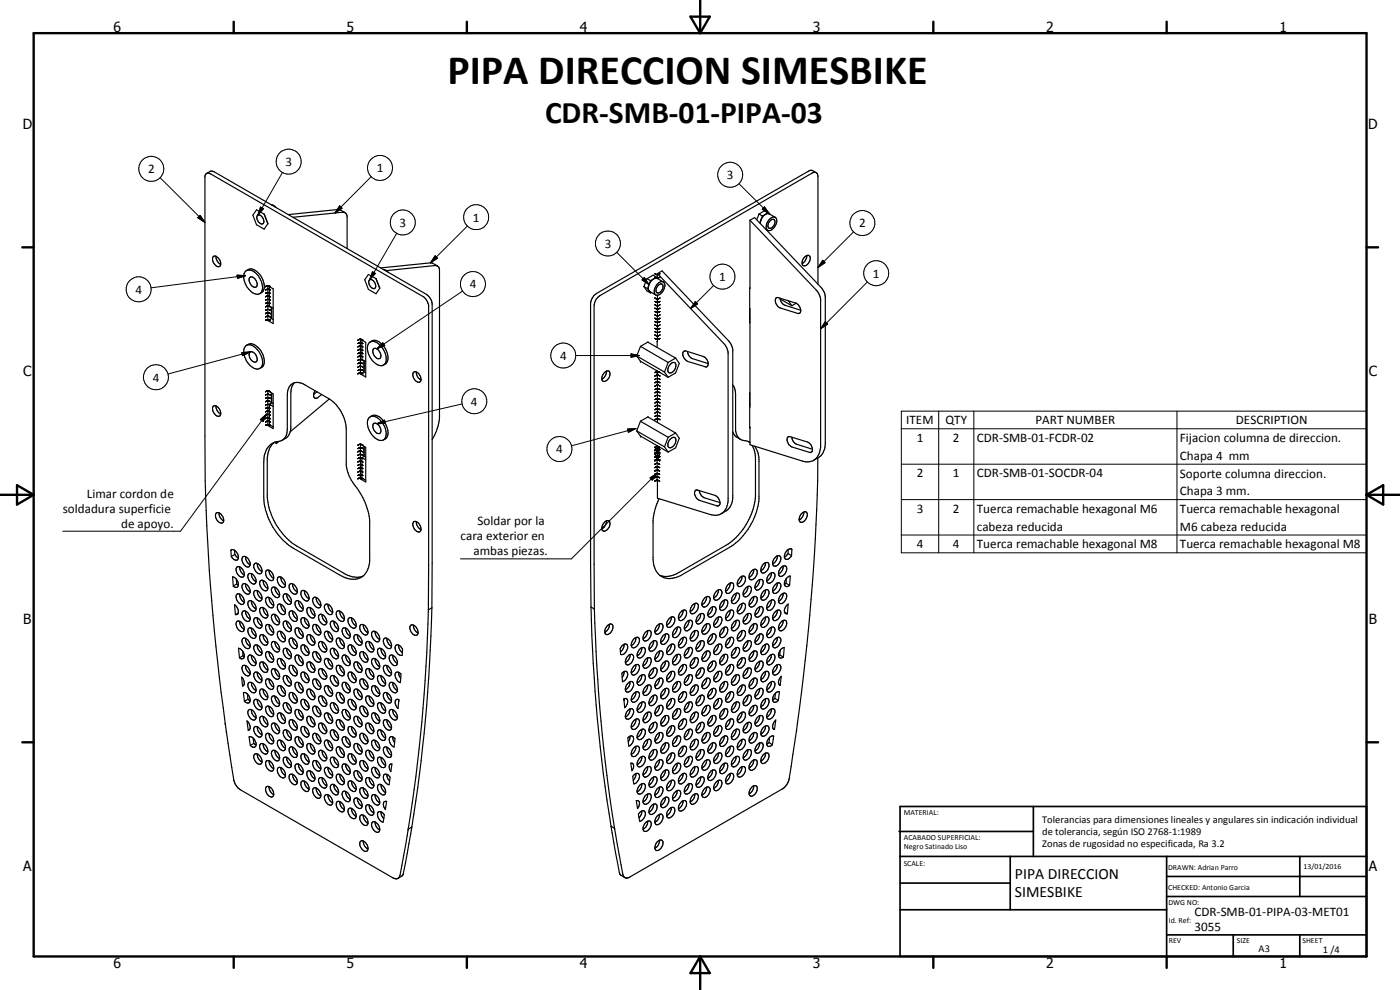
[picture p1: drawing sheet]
<svg xmlns="http://www.w3.org/2000/svg" width="420mm" height="297mm" viewBox="0 0 420 297" stroke-linecap="round" stroke-linejoin="round" font-family="sans-serif">
<defs><g id="words">
<text font-size="12.6" x="134.3" y="25.2">PIPA DIRECCION SIMESBIKE</text>
<text font-size="9.4" x="163.6" y="37">CDR-SMB-01-PIPA-03</text>
<g font-size="4.7">
<text x="304.6" y="263.8">PIPA DIRECCION</text>
<text x="304.6" y="269.2">SIMESBIKE</text>
</g>
<g font-size="4.2">
<text x="34" y="9.6">6</text>
<text x="104" y="9.6">5</text>
<text x="174" y="9.6">4</text>
<text x="244" y="9.6">3</text>
<text x="314" y="9.6">2</text>
<text x="384" y="9.6">1</text>
<text x="6.8" y="38.7">D</text>
<text x="410.6" y="38.7">D</text>
<text x="7" y="112.9">C</text>
<text x="410.8" y="112.9">C</text>
<text x="7" y="187.1">B</text>
<text x="410.8" y="187.1">B</text>
<text x="7" y="261.4">A</text>
<text x="410.8" y="261.4">A</text>
<text x="34" y="290.4">6</text>
<text x="104" y="290.4">5</text>
<text x="174" y="290.4">4</text>
<text x="244" y="290.4">3</text>
<text x="314" y="290.4">2</text>
<text x="384" y="290.4">1</text>
</g>
<g font-size="3.9">
<text x="44.4" y="51.9">2</text>
<text x="85.7" y="49.8">3</text>
<text x="113.1" y="51.6">1</text>
<text x="218.1" y="53.8">3</text>
<text x="119.9" y="68">3</text>
<text x="141.9" y="66.5">1</text>
<text x="257.8" y="68.2">2</text>
<text x="181.5" y="74.3">3</text>
<text x="261.9" y="83.3">1</text>
<text x="40.6" y="88.1">4</text>
<text x="141" y="86.5">4</text>
<text x="215.8" y="84.3">1</text>
<text x="168.1" y="107.9">4</text>
<text x="45.8" y="114.5">4</text>
<text x="141.3" y="121.7">4</text>
<text x="272" y="127.3">ITEM</text>
<text x="283.7" y="127.3">QTY</text>
<text x="310.8" y="127.3">PART NUMBER</text>
<text x="370.9" y="127.3">DESCRIPTION</text>
<text x="166.9" y="136">4</text>
<text x="275.1" y="132.6">1</text>
<text x="286" y="132.6">2</text>
<text x="293.2" y="132.6">CDR-SMB-01-FCDR-02</text>
<text x="354.1" y="132.7">Fijacion columna de direccion.</text>
<text x="275.1" y="143.3">2</text>
<text x="286" y="143.3">1</text>
<text x="293.2" y="143.3">CDR-SMB-01-SOCDR-04</text>
<text x="354.1" y="138">Chapa 4 mm</text>
<text x="354.1" y="143.3">Soporte columna direccion.</text>
<text x="26.1" y="149.4">Limar cordon de</text>
<text x="354.1" y="148.6">Chapa 3 mm.</text>
<text x="18.9" y="153.8">soldadura superficie</text>
<text x="275.1" y="153.8">3</text>
<text x="286" y="153.8">2</text>
<text x="293.2" y="153.9">Tuerca remachable hexagonal M6</text>
<text x="354.1" y="153.9">Tuerca remachable hexagonal</text>
<text x="36.4" y="158.3">de apoyo.</text>
<text x="143.3" y="157.6">Soldar por la</text>
<text x="293.2" y="159.3">cabeza reducida</text>
<text x="354.1" y="159.3">M6 cabeza reducida</text>
<text x="138.2" y="162.1">cara exterior en</text>
<text x="142.1" y="166.6">ambas piezas.</text>
<text x="275.1" y="164.5">4</text>
<text x="286" y="164.5">4</text>
<text x="293.2" y="164.5">Tuerca remachable hexagonal M8</text>
<text x="354.1" y="164.5">Tuerca remachable hexagonal M8</text>
<text x="358.5" y="275">CDR-SMB-01-PIPA-03-MET01</text>
<text x="358.5" y="279.4">3055</text>
</g>
<g font-size="3.1">
<text x="312.7" y="246.8">Tolerancias para dimensiones lineales y angulares sin indicación individual</text>
<text x="312.7" y="250.4">de tolerancia, según ISO 2768-1:1989</text>
<text x="312.7" y="254">Zonas de rugosidad no especificada, Ra 3.2</text>
<text x="377.7" y="285.6">A3</text>
<text x="397" y="285.9">1 /4</text>
</g>
<g font-size="2.4">
<text x="271.2" y="244.4">MATERIAL:</text>
<text x="271.3" y="252">ACABADO SUPERFICIAL:</text>
<text x="271.3" y="254.6">Negro Satinado Liso</text>
<text x="271.2" y="259.7">SCALE:</text>
<text x="350.6" y="261">DRAWN: Adrian Parro</text>
<text x="391.2" y="260.6">13/01/2016</text>
<text x="350.6" y="267">CHECKED: Antonio Garcia</text>
<text x="350.6" y="271.4">DWG NO:</text>
<text x="350.8" y="276.9">Id. Ref:</text>
<text x="350.8" y="282.8">REV</text>
<text x="371.2" y="282.9">SIZE</text>
<text x="390.9" y="282.9">SHEET</text>
</g>
</g></defs>
<g fill="none" stroke="#000" stroke-width=".35">
<path d="M62 52.1l1.2-.7 1.1 .2 63.7 36.7a4.2 4.2 0 0 1 1.7 2.8l-.1 91.3M245 51.8l-1.5-.7-.9 .3-63.8 36.9a4.2 4.2 0 0 0-1.6 2.5l.2 91.3M64 77a1.78 1.78 0 0 1 2.2 1.9v.7a1.04 1.04 0 0 1-1.1 .4 1.04 1.04 0 0 1-.8-.9l-.5-1.1zM64.8 76.9a2.47 2.47 0 0 0 1.4 2.4M77.3 64.6a1.74 1.74 0 0 1 1.6 2.5 1.7 1.7 0 0 1-1.6-2.5zM79.3 64.3l-2.3-1.4-1.1 1.7 1.1 2.8 2.3 1.3 1.1-1.6M79.3 64.3h.1M79.3 64.3l1.1 2.8M81.4 61.5l.8 .2 .7 .6M103.5 63.8l-1.4-.8-.7-.1-14.9 1.5M103.5 63.8l-.6-.1-15 1.5M103.5 63.8l.7 1.1v9.7"/>
<path d="M131.3 79.8l-1.6-.9h-.5l-15 1.5M131.3 79.8l-.7-.1-14.7 1.5M131.3 79.8l.6 1.1v44.4a15.8 15.8 0 0 1-2.2 6.6M225.1 66.1l1.4-.8 19.9 20.9a5.1 5.1 0 0 1 1.3 2.7v44.4a4.6 4.6 0 0 1-2.1 4l-1.4 .8M225.1 66.1l19.9 20.9 1.1 2 .2 .7v44.5a4.1 4.1 0 0 1-5 4.3l-16.2-5.1-.1-5.3M225.1 66.1l-.1 20.3M227.8 64.2l-.7 1.7M227.8 64.2l1 .6M228.4 66l-.2 1.1M228.4 66l-.4 .9M228.8 64.8l-.4 1.2M229.8 64.3l.7-.2 .4 .1 1.8 1"/>
<path d="M229.8 64.3l-1 .9-.4 .8M229.8 64.3l-1 .5M229.8 68.7l.6 .4M230.7 63.8l-1.1-.6-1.8 1M230.7 63.8l.3 .5M230.7 63.8l-.9 .5M231 66.4a.91 .91 0 0 1 1.5-.2 1.79 1.79 0 0 1-1.8 2.2 1.52 1.52 0 0 1 .3-2zM232.7 65.2a2.73 2.73 0 0 1-1.6 4l-.7-.1M232.7 65.2a2.44 2.44 0 0 0-2.8 2.6l.1 .8 .4 .5M241.4 77.2a1.03 1.03 0 0 1 1.7-.2 2.09 2.09 0 0 1-2.1 2.7 1.73 1.73 0 0 1 .4-2.5zM242.1 76.7a2.66 2.66 0 0 1-1.4 2.4M73.6 81.5a2.47 2.47 0 0 1 3.6 1 4.5 4.5 0 0 1 1.1 5.4 2.37 2.37 0 0 1-3.4-.9 4.8 4.8 0 0 1-1.3-5.5z"/>
<path d="M74 81.2a2.75 2.75 0 0 1 4 1.2 4.4 4.4 0 0 1 .7 5.2l-.7 .5M75 83.3a1.22 1.22 0 0 1 1.9 .9 1.23 1.23 0 0 1-.4 2 2.2 2.2 0 0 1-1.5-2.9zM80.4 85.8l1.6 .9v10.4l-1.6-.9zM80.8 86v5.8l1.2 .7M81.4 92.2v3.3M81.4 95.5l.6 .4M81.4 95.5l-1 .7M81.6 92.2v3.4M110.8 84.1a1.07 1.07 0 0 1 1.7 .7l.3 1.3a.75 .75 0 0 1-.7 .6 .75 .75 0 0 1-.8-.6 1.87 1.87 0 0 1-.5-2zM112.8 83.6l1.1 2.9M112.8 83.6l-2.2-1.3-1.1 1.6 1.1 2.9 2.2 1.3 1.1-1.6M115 80.9l.7 .2 .8 .6"/>
<path d="M193.2 86l1 1.3 1 .6M193.2 86l1.1 .6M194.2 83.6l-1 2.4M194.2 83.6l1 .6M194.3 86.6l.5 .6M194.8 85.4l-.2 .6 .2 1.2M194.8 87.2l2 1.3M194.8 87.2l.4 .7M194.8 85.4l-.5 1.2M195.2 84.2l-.4 1.2M195.5 87.8l-.3 .1M196.2 83.7l-.9 .8-.5 .9"/>
<path d="M196.2 83.7l.9-.2 1.9 1.1M196.2 83.7l-1 .5M197.1 83.2l-1.1-.7-1.8 1.1M197.1 83.2l.3 .5M197.1 83.2l-.9 .5M197.1 85.4a1.34 1.34 0 0 1 2.2-.5 2.83 2.83 0 0 1-2.4 3.7 2.14 2.14 0 0 1 .2-3.2zM197.3 82.1l1.4-.8 19.9 20.9 1.2 2 .1 45.1a4.9 4.9 0 0 1-2 4l-1.5 .8M197.3 82.1l19.9 20.9 .9 1.3 .4 1.1v44.8a4 4 0 0 1-5.4 4.1l-15.8-4.8-.1-5.3M197.3 82.1v1.4M197.3 88.6l-.1 13.9M197.5 85.6l1-.4a1.7 1.7 0 0 1-.8 2.7h-.2a1.05 1.05 0 0 1-.3-1.8zM225 92.6v29.4"/>
<path d="M225 86.4l.1 10.4M225.1 86.4h-.1M225.1 95.6h-.1M232.9 89.5l.7-.2 5.2 1.6a2.36 2.36 0 0 1 1.3 3l-.8 .1-5.1-1.6a2.36 2.36 0 0 1-1.3-2.9zM234.1 89.5v.2M234.1 89.7a2.51 2.51 0 0 0 1.5 1.9l4.7 1.5M234.1 89.7l3.5 2M236.6 90.2l1 1.5M239 91l-1.4 .7M245.5 85.3v-32.3a1.08 1.08 0 0 0-.5-1.2 1.08 1.08 0 0 0-1.3 .1l-63.6 36.8a3.7 3.7 0 0 0-1.8 3l.1 91.1M73.9 103.7a2.81 2.81 0 0 1 3.5 1.4 4.3 4.3 0 0 1 .8 5.3 2.86 2.86 0 0 1-3.8-1.5 5 5 0 0 1-.9-4.8zM74 103.6a2.83 2.83 0 0 1 4 1.2 4.4 4.4 0 0 1 .7 5.3l-.7 .4"/>
<path d="M75 105.7a1.61 1.61 0 0 1 2.1 1.7l.1 .5a.95 .95 0 0 1-.9 .8 .95 .95 0 0 1-1-.8 1.89 1.89 0 0 1-.3-2.2zM80.4 117.3l1.6 .9v10.4l-1.6-.9zM81.4 117.9v3M81.6 117.9v3M87.2 115.6a3.3 3.3 0 0 1 4.3-.1l7.1 4a11.6 11.6 0 0 1 5.3 9.2v10.7a13.6 13.6 0 0 0 3.7 7.7 19.6 19.6 0 0 1 3.3 9.3v11.8a5.2 5.2 0 0 1-4.2 5.6l-1.6-.1-1.8-.5-15.3-8.7a19.4 19.4 0 0 1-8.8-15.4v-10.4a5.6 5.6 0 0 1 3.8-6.2 3.3 3.3 0 0 0 3.2-3.8v-10.2l.2-1.4zM88.3 114.9l-.6 .8-.4 2.2v10.7a3.9 3.9 0 0 1-2.6 3.5M94.6 117.2a1.42 1.42 0 0 0 .1 2.3l.7-.2 1.2-.9M95.2 117.5l-1.1 .9M98.8 119.7l-11.7 9.9M108.2 101.8l1.6 .9v10.4l-1.6-.9zM108.6 102v5.9l1.2 .6M109.2 108.2v3.4"/>
<path d="M109.2 111.6l.6 .3M109.2 111.6l-1 .6M109.3 108.2v3.4M110.7 103a1.91 1.91 0 0 1 3 .3 5.6 5.6 0 0 1 1.9 5.8 1.81 1.81 0 0 1-2.9 0 5 5 0 0 1-2-6.1zM111.1 102.6a2.87 2.87 0 0 1 4 1.2 4.6 4.6 0 0 1 .8 5.3l-.8 .4M112 104.7a1.63 1.63 0 0 1 2.2 1.5 1.15 1.15 0 0 1-.2 1.4 2.08 2.08 0 0 1-2.1-2.5zM124.1 111.8a1.61 1.61 0 0 1 2.2 1.5 .95 .95 0 0 1-.4 1.4 .95 .95 0 0 1-1.3-.6 2.28 2.28 0 0 1-.5-2.3zM125 111.6a2.48 2.48 0 0 0 1.4 2.4M181.5 111.7l1.1-.4a1.82 1.82 0 0 1-.4 2.7 .85 .85 0 0 1-.9 .5 .85 .85 0 0 1-.7-.7l.1-.8zM182 111.4a2.81 2.81 0 0 1-1.4 2.4M191.1 106.8l8.3 4.8M191.1 106.8l1.1 1.6"/>
<path d="M192.2 108.4l8.3 4.8M192.2 103.9l8.3 4.9M192.2 103.9l-1.1 2.9M194.4 102.7l8.4 4.7M194.5 102.7l-2.3 1.2M197.2 102.5v1.8M197.2 111.3l.1 1.5M197.3 102.4l-.1 .1M197.3 111.3v15.5M197.3 111.6h-.1M199.4 111.6l1.1 1.6M200.5 108.8l-1.1 2.8"/>
<path d="M201.3 109.1a.81 .81 0 0 1 .9-.4 .81 .81 0 0 1 .6 .7 2.02 2.02 0 0 1-2.1 2.4 1.95 1.95 0 0 1 .6-2.7zM202.8 107.4l1.1 1.7-1.1 2.8-2.3 1.3M202.8 107.4l-2.3 1.4M205.1 105.5l.8-.2 5.1 1.6a2.1 2.1 0 0 1 1.2 3.1l-.4 .1-5.4-1.6a2.25 2.25 0 0 1-1.3-3zM206.3 105.5a2.56 2.56 0 0 0 1.5 2.1l4.7 1.5M219.9 115.5l.6 1 .3 1.8v10.6a3.5 3.5 0 0 0 1.5 3M225.1 117.9v10.4M64 122a1.38 1.38 0 0 1 1.9 .9 1.21 1.21 0 0 1-.3 2 2.35 2.35 0 0 1-1.6-2.9zM64.8 121.8a2.47 2.47 0 0 0 1.4 2.4M80.8 121.3v6.1M80.8 127.4l1.2 .7M80.8 121.3l1.2 .7"/>
<path d="M80.8 127.4l-.4 .3M81.6 120.9l-.8 .4M81.6 120.9l.4 .3M82.3 132.8a6.1 6.1 0 0 0-2.1 4.7v11.7a19.6 19.6 0 0 0 8.9 14.6l14.1 8.2a6.6 6.6 0 0 0 5.7 .9M82.4 132.7l.6 .4M83 132.5v.6M83.7 132.4l-.7 .7M108.2 133.3l1.6 .9v10.4l-1.6-.9zM108.6 137.3v6.1M108.6 137.3l1.2 .7M109.2 133.9v3M109.3 136.9l-.7 .4"/>
<path d="M109.3 134v2.9M109.3 136.9l.5 .3M110.8 125.3a2.47 2.47 0 0 1 3.4 .9 4.6 4.6 0 0 1 1.1 5.7 3.1 3.1 0 0 1-4-1.9 4.3 4.3 0 0 1-.5-4.7zM111.1 125.1a2.64 2.64 0 0 1 3.7 .8 4.5 4.5 0 0 1 1.1 5.6l-.8 .5M112 127.2a1.63 1.63 0 0 1 2.2 1.5 .9 .9 0 0 1-.2 1.3 .9 .9 0 0 1-1.2-.3 2.28 2.28 0 0 1-.8-2.5zM191.1 129.3l8.3 4.8M191.1 129.3l1.1 1.6M192.2 130.8l8.3 4.8M192.2 126.4l8.3 4.8M194.4 125.1l8.4 4.8M194.5 125.1l-2.3 1.3-1.1 2.9M197.3 137.3h-.1"/>
<path d="M197.3 133.8l-.1 4.2M197.3 133.9v10.4M199.4 134.1l1.1 1.5M200.5 131.2l-1.1 2.9M201.1 131.8a.9 .9 0 0 1 1.1-.6 .9 .9 0 0 1 .6 1.1 1.83 1.83 0 0 1-2.1 1.9 1.82 1.82 0 0 1 .4-2.4zM202.8 129.9l-2.3 1.3M202.8 129.9l1.1 1.6-1.1 2.9-2.3 1.2M219.9 129.6l.8 1.3 1.6 1M222.3 131.9l2.8 .8M224.7 132.5l.4 .4M225.1 121.3h-.1M225.7 133.6l.6 1.4 .4 2.2v11.8a19.7 19.7 0 0 1-8.8 14.6l-14.1 8.1a6.7 6.7 0 0 1-5.7 .9"/>
<path d="M226.5 133.9l.8 1.4 .4 1.8 .1 12.5a19.9 19.9 0 0 1-8.8 14.6l-14.2 8.2a5.6 5.6 0 0 1-7.5-.6l-1-2-.3-1.9v-11.7a18.7 18.7 0 0 1 1.8-6.6M236.3 131.3l.5-.3h.3l5.2 1.6a2.44 2.44 0 0 1 1.5 2.6l-.3 .5-.4 .1-5.6-1.8-.9-.8-.3-.9zM237.6 131.2a2.43 2.43 0 0 0 1.5 2.1l4.7 1.5M245.4 137.4a630 630 0 0 1-8.9 97.3l-.8 1.3-.8 .6-45.9 26.5a1.22 1.22 0 0 1-1.3 .3 1.22 1.22 0 0 1-.8-1l-2.5-13.9M64.8 154a1.56 1.56 0 0 1 2.2 1.2 .99 .99 0 0 1 .2 1.1 .99 .99 0 0 1-1 .6 2.29 2.29 0 0 1-1.4-2.9zM65.7 153.8a2.59 2.59 0 0 0 1.4 2.5M108.6 143.4l1.2 .7M108.6 143.4l-.4 .3M124.2 156.5a2 2 0 0 1 1.8 3 2.01 2.01 0 0 1-1.8-3zM125 156.5a2.59 2.59 0 0 0 1.4 2.4M181.5 156.6a.83 .83 0 0 1 1-.4 .83 .83 0 0 1 .6 .9 1.96 1.96 0 0 1-2.2 2.2 1.95 1.95 0 0 1 .6-2.7zM182 156.3a2.81 2.81 0 0 1-1.4 2.4"/>
<path d="M208.7 147.2l.5-.2 5.4 1.6a2.17 2.17 0 0 1 1.1 3.1l-.6 .1-5.1-1.6a2.28 2.28 0 0 1-1.3-3zM209.9 147.2a2.76 2.76 0 0 0 1.5 2.2l4.7 1.4M241.2 153.7a.86 .86 0 0 1 1 .2 .86 .86 0 0 1 0 1.1l-.6 1.1-.7 .5-.6 .1-.5-.6M241.2 153.7a2.46 2.46 0 0 0-1.4 2.4M241.2 153.6a2.81 2.81 0 0 1-1.4 2.4M69.3 165.1l.1 1.9M69.3 165.1a1.3 1.3 0 0 1 1.8 .8 1.58 1.58 0 0 1 0 2.2l-.9-.2-.8-.9M69.6 164.9l-.3 .2M69.8 173.1a2.21 2.21 0 0 1 1.4 3l-.6 .1-.6-.3zM70.4 165.1l.1 1.3M70.5 166.4l-1.1 .6M70.5 166.4l1 1"/>
<path d="M70.9 173.8l.1 1.4M71 175.2l-1 .7M71 170.2a1.34 1.34 0 0 1 2 1 1.18 1.18 0 0 1-.4 2 2.26 2.26 0 0 1-1.6-3zM71 178.4a1.34 1.34 0 0 1 2 .9l.3 1.4a.82 .82 0 0 1-.7 .7 .82 .82 0 0 1-.9-.5 2.28 2.28 0 0 1-.7-2.5zM71 175.2l.5 .4M71.9 178.2a2.68 2.68 0 0 0 1.4 2.4M71.9 170.1a2.81 2.81 0 0 0 1.4 2.4M72.8 175.3a1.43 1.43 0 0 1 2.1 1.3 .97 .97 0 0 1 .2 1.1 .97 .97 0 0 1-.9 .6 2.33 2.33 0 0 1-1.4-3zM72.8 167.2a1.34 1.34 0 0 1 1.9 .9l.3 .6a.98 .98 0 0 1-.6 1.4 2.3 2.3 0 0 1-1.6-2.9zM73.7 175.2a2.59 2.59 0 0 0 1.4 2.4M73.7 167a2.47 2.47 0 0 0 1.4 2.4M74.6 172.3a1.33 1.33 0 0 1 1.9 .9 1.21 1.21 0 0 1-.4 2.1 2.32 2.32 0 0 1-1.5-3z"/>
<path d="M75.5 172.1a2.59 2.59 0 0 0 1.4 2.4M76.4 177.4a1.34 1.34 0 0 1 1.9 .9 1.15 1.15 0 0 1 .4 1.2 1.15 1.15 0 0 1-1 .8 2.41 2.41 0 0 1-1.3-2.9zM77.2 169.1a2.46 2.46 0 0 0 1.4 2.4M77.2 177.2l.3 1.4 1.1 1M77.3 169.1l-.5-.1a1.18 1.18 0 0 0-.3 2 1.22 1.22 0 0 0 .8 1 1.22 1.22 0 0 0 1.3-.3v-.2M77.3 169.1a2.58 2.58 0 0 1 1.3 2.4M78.1 174.3a1.61 1.61 0 0 1 2.2 1.5l.1 .9a.93 .93 0 0 1-.9 .6 .93 .93 0 0 1-.9-.6 2.28 2.28 0 0 1-.5-2.4zM79 174.2a2.59 2.59 0 0 0 1.4 2.4M79.9 171.2a1.33 1.33 0 0 1 1.9 1 1.23 1.23 0 0 1-.3 2 2.3 2.3 0 0 1-1.6-3zM80 179.3a2 2 0 0 1 1.8 3 1.98 1.98 0 0 1-2-2.7zM80.8 179.3a2.48 2.48 0 0 0 1.4 2.4M80.8 171.1a2.59 2.59 0 0 0 1.4 2.4"/>
<path d="M81.6 176.4a1.63 1.63 0 0 1 2.3 1.4 .91 .91 0 0 1-.2 1.4 .91 .91 0 0 1-1.3-.3 2.28 2.28 0 0 1-.8-2.5zM82.5 176.2a2.83 2.83 0 0 0 1.4 2.4M83.4 173.3a1.36 1.36 0 0 1 2 .9 1.21 1.21 0 0 1-.4 2.1 2.37 2.37 0 0 1-1.6-3zM84.3 173.1a2.82 2.82 0 0 0 1.4 2.5M85.2 178.4a1.36 1.36 0 0 1 2 .9l.2 .9a.89 .89 0 0 1-.5 1.2 2.29 2.29 0 0 1-1.7-3zM86.1 178.2a2.47 2.47 0 0 0 1.3 2.4M86.9 175.3a1.38 1.38 0 0 1 2 1 1.21 1.21 0 0 1-.4 2 2.28 2.28 0 0 1-1.6-3zM87.8 175.2a2.59 2.59 0 0 0 1.4 2.4M90.5 177.4a1.54 1.54 0 0 1 2.1 1.2l.1 .6a.84 .84 0 0 1-.4 1.1 .84 .84 0 0 1-1.1-.4 2.21 2.21 0 0 1-.7-2.5zM91.3 177.2a2.68 2.68 0 0 0 1.4 2.4M94.1 179.3a1.99 1.99 0 0 1 1.9 3 2 2 0 0 1-2.2-2.5zM94.9 179.3a2.47 2.47 0 0 0 1.4 2.4"/>
<path d="M211.5 179.4a.92 .92 0 0 1 1.3-.3 .92 .92 0 0 1 .3 1.3 1.78 1.78 0 0 1-2.1 1.6 1.98 1.98 0 0 1 .5-2.6zM212 179a2.47 2.47 0 0 1-1.4 2.4M214.9 177.5a.94 .94 0 0 1 .9-.6 .94 .94 0 0 1 .9 .6 2.33 2.33 0 0 1-2 2.6l-.4-.4-.1-.8zM215.6 177v.5l-.5 1.2-.9 .7M218.4 175.5l.2-.2a.93 .93 0 0 1 1.4-.2 2.27 2.27 0 0 1-1.8 3 1.37 1.37 0 0 1-.2-2.1zM219.1 174.9a2.68 2.68 0 0 1-1.3 2.4M220.2 178.6a1.03 1.03 0 0 1 1.7-.2 2.32 2.32 0 0 1-1.9 2.7 1.56 1.56 0 0 1 .2-2.5zM220.9 178a2.59 2.59 0 0 1-1.4 2.4M222.2 173.2a.83 .83 0 0 1 .8-.4 .83 .83 0 0 1 .7 .7 2.07 2.07 0 0 1-2.1 2.4 2.11 2.11 0 0 1 .6-2.7zM222.7 172.9a2.59 2.59 0 0 1-1.4 2.4M223.9 176.3a1.02 1.02 0 0 1 1.3-.3 2.13 2.13 0 0 1-1.6 3.1 1.5 1.5 0 0 1 .1-2.6zM224.4 176a2.47 2.47 0 0 1-1.4 2.4"/>
<path d="M225.5 171.4a.95 .95 0 0 1 1.3-.6 .95 .95 0 0 1 .4 1.4 1.78 1.78 0 0 1-2.1 1.7 1.88 1.88 0 0 1 .4-2.5zM225.5 179.6a.95 .95 0 0 1 1.3-.6 .95 .95 0 0 1 .4 1.4 1.78 1.78 0 0 1-2.1 1.6 1.87 1.87 0 0 1 .4-2.4zM226.2 170.9a2.81 2.81 0 0 1-1.4 2.4M226.2 179a2.69 2.69 0 0 1-1.4 2.4M227.2 174.5a.94 .94 0 0 1 1-.6 .94 .94 0 0 1 .9 .9 2.42 2.42 0 0 1-2 2.2 1.56 1.56 0 0 1 .1-2.5zM228 173.9a2.68 2.68 0 0 1-1.4 2.4M229 177.5a.94 .94 0 0 1 .9-.6 .94 .94 0 0 1 .9 .6 2 2 0 0 1-2.1 2.5 1.92 1.92 0 0 1 .3-2.5zM229 169.4a1.05 1.05 0 0 1 1.6-.4 2.04 2.04 0 0 1-1.9 2.8 1.73 1.73 0 0 1 .3-2.4zM229.7 177a2.59 2.59 0 0 1-1.4 2.4M229.7 168.8a2.59 2.59 0 0 1-1.4 2.4M231 172.2a.85 .85 0 0 1 .9-.4 .85 .85 0 0 1 .7 .6 2.08 2.08 0 0 1-2.2 2.5 2.11 2.11 0 0 1 .6-2.7zM231.5 171.9a2.59 2.59 0 0 1-1.4 2.4"/>
<path d="M232.6 175.5l.6-.5h.8a2.13 2.13 0 0 1-1.6 3.1 1.59 1.59 0 0 1 .2-2.6zM233 166.9l1-.1a2.03 2.03 0 0 1-1.8 3 2.1 2.1 0 0 1 .8-2.9zM233.2 174.9a2.37 2.37 0 0 1-1.3 2.4M233.2 166.8a2.46 2.46 0 0 1-1.3 2.4M234.5 170.2a.92 .92 0 0 1 1.3-.3 .92 .92 0 0 1 .2 1.3 1.78 1.78 0 0 1-2 1.6 2.03 2.03 0 0 1 .5-2.6zM235 178.1a2.57 2.57 0 0 0-1.3 2.4M235 178.1a.87 .87 0 0 1 1 .2 .87 .87 0 0 1 0 1.1 1.84 1.84 0 0 1-2 1.6l-.3-.5M235 178v.6l-.5 1.1-.9 .7M235 169.8a2.61 2.61 0 0 1-1.4 2.5M235.9 175l1.1 .6M235.9 175l-.5 .3M236 173.5l-.1 1.5"/>
<path d="M236.1 173.5l1.1-.7-.2 2.8a.85 .85 0 0 1-.9 .4 .85 .85 0 0 1-.7-.6l.2-1.1zM236.5 166.1l1.1 .6M236.5 166.1l-1.1 1.1M236.5 164.9v1.2M237.4 164.7l.2 .1M237.6 164.8v1.9M237.6 164.8a1.38 1.38 0 0 0-1.9 1.1l-.1 .3a1.2 1.2 0 0 0 .1 1.6h.8l1.1-1.1M70.4 181.4a1.87 1.87 0 0 1 .7 3h-.5zM71 186.6a1.34 1.34 0 0 1 2 .9l.3 1.4a.93 .93 0 0 1-.9 .7 .93 .93 0 0 1-.9-.7 2.28 2.28 0 0 1-.5-2.3zM71.5 183.9l-.9 .5M71.6 194.5a2.27 2.27 0 0 1 1.5 3l-.6 .2-.6-.3zM71.9 186.4a2.81 2.81 0 0 0 1.4 2.4"/>
<path d="M72.8 195.3l.1 1.5M72.8 199.8a1.51 1.51 0 0 1 2.1 1.2 1.01 1.01 0 0 1 .2 1.1 1.01 1.01 0 0 1-.9 .7 2.34 2.34 0 0 1-1.4-3zM72.8 183.5a1.43 1.43 0 0 1 2.1 1.2 1.06 1.06 0 0 1-.5 1.8 2.3 2.3 0 0 1-1.6-3zM72.8 191.7l.1-.1a1.94 1.94 0 0 1 2.2 1.9v.5a.84 .84 0 0 1-.7 .7 .84 .84 0 0 1-.9-.5 2.09 2.09 0 0 1-.7-2.5zM72.9 196.8l-1 .6M72.9 196.8l.4 .2M73.7 199.7a2.59 2.59 0 0 0 1.4 2.4M73.7 183.3a2.48 2.48 0 0 0 1.4 2.5M73.7 191.5a2.59 2.59 0 0 0 1.4 2.4M74.6 196.8a1.34 1.34 0 0 1 1.9 .9 1.21 1.21 0 0 1-.4 2 2.3 2.3 0 0 1-1.5-2.9zM74.6 180.5a1.34 1.34 0 0 1 1.9 .9l.4 1.1-.1 .5a1.09 1.09 0 0 1-1.1 .4 1.09 1.09 0 0 1-.8-.9l-.5-1.4zM74.7 188.5a2.02 2.02 0 0 1 1.8 2.9 1.95 1.95 0 0 1-2.1-2.1z"/>
<path d="M75.5 180.3v.5l.5 1.2 .9 .7M75.5 188.5a2.61 2.61 0 0 0 1.4 2.4M75.5 196.6a2.61 2.61 0 0 0 1.4 2.5M76.4 193.7a1.34 1.34 0 0 1 1.9 .9 1.21 1.21 0 0 1-.4 2.1 2.3 2.3 0 0 1-1.5-3zM76.4 185.5a1.43 1.43 0 0 1 2 1.2 1.12 1.12 0 0 1-.5 1.8 2.3 2.3 0 0 1-1.5-3zM77.2 193.5a2.46 2.46 0 0 0 1.4 2.5M77.2 185.4a2.46 2.46 0 0 0 1.4 2.4M78.1 182.5a1.61 1.61 0 0 1 2.2 1.5l.1 .8a.92 .92 0 0 1-.9 .7 .92 .92 0 0 1-.9-.7l-.7-1.4zM78.1 190.7a1.33 1.33 0 0 1 2 .9l.3 .8-.2 1a1.34 1.34 0 0 1-1.9-1l-.4-.8zM78.1 198.8a1.38 1.38 0 0 1 2 .9 1.17 1.17 0 0 1-.4 2.1 2.28 2.28 0 0 1-1.6-3zM79 182.3a2.59 2.59 0 0 0 1.4 2.4M79 190.5a2.59 2.59 0 0 0 1.4 2.4"/>
<path d="M79 198.7a2.59 2.59 0 0 0 1.4 2.4M79.9 195.7a1.61 1.61 0 0 1 2.2 1.6 .9 .9 0 0 1-.2 1.3 .9 .9 0 0 1-1.3-.3 2.28 2.28 0 0 1-.7-2.6zM79.9 187.6a1.61 1.61 0 0 1 2.2 1.5 .95 .95 0 0 1-.4 1.4 .95 .95 0 0 1-1.3-.6l-.7-1.4zM80.8 187.5a2.59 2.59 0 0 0 1.4 2.4M80.8 195.6a2.48 2.48 0 0 0 1.4 2.4M81.8 184.4a1.99 1.99 0 0 1 1.8 3 2 2 0 0 1-2-2.7zM81.8 192.6a1.95 1.95 0 0 1 1.8 .9 1.95 1.95 0 0 1 0 2 2.05 2.05 0 0 1-2-2.6zM82.5 184.4a2.68 2.68 0 0 0 1.4 2.4M82.5 192.5a2.83 2.83 0 0 0 1.4 2.4M83.4 197.8l.3-.2a2.13 2.13 0 0 1 1.8 2.9 1.56 1.56 0 0 1-2.1-1.2l-.2-.9zM83.4 189.6a1.36 1.36 0 0 1 2 .9l.3 .9a.93 .93 0 0 1-.5 1.2 2.27 2.27 0 0 1-1.8-3zM83.4 181.5a1.7 1.7 0 0 1 2.3 1.8v.5a.83 .83 0 0 1-.7 .7 .83 .83 0 0 1-.9-.5 2.31 2.31 0 0 1-.7-2.5z"/>
<path d="M84.3 189.5a2.81 2.81 0 0 0 1.4 2.4M84.3 181.3a2.69 2.69 0 0 0 1.4 2.4M84.3 197.7a2.81 2.81 0 0 0 1.4 2.4M85.2 186.6a1.36 1.36 0 0 1 2 .9l.2 1.4a.85 .85 0 0 1-.7 .6 .85 .85 0 0 1-.8-.4 2.28 2.28 0 0 1-.7-2.5zM85.2 194.7a1.36 1.36 0 0 1 2 1l.2 1.4a.85 .85 0 0 1-.7 .6 .85 .85 0 0 1-.8-.4 2.28 2.28 0 0 1-.7-2.6zM86.1 186.4a2.61 2.61 0 0 0 1.3 2.4M86.1 194.6a2.47 2.47 0 0 0 1.3 2.4M86.9 199.8a1.56 1.56 0 0 1 2.2 1.2l.1 1.2a.93 .93 0 0 1-.9 .6 .93 .93 0 0 1-.9-.6l-.6-1.2zM86.9 191.7l.2-.1a1.84 1.84 0 0 1 2 1.6l.1 .8a.84 .84 0 0 1-.7 .7 .84 .84 0 0 1-.8-.5l-.9-1.3zM86.9 183.5a1.38 1.38 0 0 1 2 .9 1.21 1.21 0 0 1-.4 2.1 2.28 2.28 0 0 1-1.6-3zM87.8 199.7a2.59 2.59 0 0 0 1.4 2.4M87.8 183.3a2.48 2.48 0 0 0 1.4 2.5"/>
<path d="M87.8 191.5a2.59 2.59 0 0 0 1.4 2.4M88.7 180.5l.1-.2a1.88 1.88 0 0 1 2.2 1.9l-.2 1a1.36 1.36 0 0 1-2-1l-.3-.8zM88.7 188.6a1.63 1.63 0 0 1 2.2 1.5 .95 .95 0 0 1-.4 1.4 .95 .95 0 0 1-1.3-.6l-.6-1.1zM88.8 196.6a2.04 2.04 0 0 1 2.1 2.7 1.1 1.1 0 0 1-1.9-.5 1.8 1.8 0 0 1-.2-2.2zM89.6 196.6a2.59 2.59 0 0 0 1.4 2.5M89.6 188.5a2.59 2.59 0 0 0 1.4 2.4M89.6 180.3a2.59 2.59 0 0 0 1.4 2.4M90.5 193.7a1.61 1.61 0 0 1 2.2 1.5 .87 .87 0 0 1-.1 1.2 .87 .87 0 0 1-1.2 0 2.31 2.31 0 0 1-.9-2.7zM90.5 185.5a1.61 1.61 0 0 1 2.2 1.6 .88 .88 0 0 1-.2 1.3 .88 .88 0 0 1-1.3-.3 2.25 2.25 0 0 1-.7-2.6zM91.3 185.4a2.81 2.81 0 0 0 1.4 2.4M91.3 193.5a2.81 2.81 0 0 0 1.4 2.5M92.2 182.5a1.61 1.61 0 0 1 2.2 1.5l.1 .8a.92 .92 0 0 1-.9 .7 .92 .92 0 0 1-.9-.7 2.19 2.19 0 0 1-.5-2.3z"/>
<path d="M92.2 190.7a1.33 1.33 0 0 1 2 .9l.3 .8-.2 1a1.61 1.61 0 0 1-2.2-1.5zM92.2 198.8a1.38 1.38 0 0 1 2 .9 1.17 1.17 0 0 1-.4 2.1 2.33 2.33 0 0 1-1.6-3zM93.1 182.3a2.69 2.69 0 0 0 1.4 2.4M93.1 190.5a2.59 2.59 0 0 0 1.4 2.4M93.1 198.7a2.81 2.81 0 0 0 1.4 2.4M94 195.7a1.15 1.15 0 0 1 1.8 .7l.4 .9a.98 .98 0 0 1-.6 1.4 2.3 2.3 0 0 1-1.6-3zM94.9 195.6a2.47 2.47 0 0 0 1.4 2.4M94.9 187.5a2.61 2.61 0 0 0 1.4 2.4M94.9 187.5a.8 .8 0 0 0-.9 .1 .8 .8 0 0 0-.2 .9 1.7 1.7 0 0 0 2.3 1.8l.2-.4M94.9 187.5l.5 .2 .7 1.1 .2 1.1M95.8 192.7a1.43 1.43 0 0 1 2.1 1.2 .94 .94 0 0 1 .2 1.2 .94 .94 0 0 1-1.2 .4 2.37 2.37 0 0 1-1.1-2.8zM95.8 184.5a1.43 1.43 0 0 1 2.1 1.2 1.05 1.05 0 0 1-.5 1.8 2.31 2.31 0 0 1-1.6-3z"/>
<path d="M96.7 192.5a2.59 2.59 0 0 0 1.4 2.4M96.7 184.4a2.47 2.47 0 0 0 1.4 2.4M97.6 197.8a1.34 1.34 0 0 1 1.9 .9 1.21 1.21 0 0 1-.4 2 2.3 2.3 0 0 1-1.5-2.9zM97.6 181.5a1.34 1.34 0 0 1 1.9 .9l.4 1.2a.9 .9 0 0 1-.8 .9 .9 .9 0 0 1-1-.7l-.7-1.4zM97.6 189.6a1.34 1.34 0 0 1 1.9 .9 1.16 1.16 0 0 1 .4 1.2 1.16 1.16 0 0 1-.9 .9 2.4 2.4 0 0 1-1.4-3zM98.5 181.3a2.47 2.47 0 0 0 1.4 2.4M98.5 189.5a2.59 2.59 0 0 0 1.4 2.4M98.5 197.7a2.59 2.59 0 0 0 1.4 2.4M99.3 194.7a1.61 1.61 0 0 1 2.2 1.6 .9 .9 0 0 1-.2 1.3 .9 .9 0 0 1-1.3-.3 2.28 2.28 0 0 1-.7-2.6zM99.3 186.6a1.38 1.38 0 0 1 2 .9 1.21 1.21 0 0 1-.4 2 2.35 2.35 0 0 1-1.6-2.9zM100.2 194.6a2.66 2.66 0 0 0 1.4 2.4M100.2 186.4a2.59 2.59 0 0 0 1.4 2.4"/>
<path d="M101.1 199.8a1.33 1.33 0 0 1 1.9 1 1.23 1.23 0 0 1-.3 2 2.3 2.3 0 0 1-1.6-3zM101.1 191.7a1.47 1.47 0 0 1 2.1 1.2l.2 .8-.2 .7a1.47 1.47 0 0 1-2.1-1.2l-.2-.6zM101.1 183.5a1.61 1.61 0 0 1 2.2 1.5 .95 .95 0 0 1-.4 1.4 .95 .95 0 0 1-1.3-.6 2.28 2.28 0 0 1-.5-2.3zM102 191.5a2.59 2.59 0 0 0 1.4 2.4M102 183.3a2.48 2.48 0 0 0 1.4 2.5M102 199.7a2.59 2.59 0 0 0 1.4 2.4M102.9 188.6l.1-.1a2.09 2.09 0 0 1 2.1 2.6 .99 .99 0 0 1-1.8-.2l-.6-1.4zM102.9 196.8a1.34 1.34 0 0 1 1.9 .9 1.23 1.23 0 0 1-.3 2 2.28 2.28 0 0 1-1.6-2.9zM103.7 196.6a2.66 2.66 0 0 0 1.4 2.5M103.7 188.5a2.66 2.66 0 0 0 1.4 2.4M104.6 193.7a1.36 1.36 0 0 1 2 .9l.3 1.4a.92 .92 0 0 1-.9 .7 .92 .92 0 0 1-.9-.7 2.17 2.17 0 0 1-.5-2.3zM104.6 185.5a1.65 1.65 0 0 1 2.2 1.6l.1 .8a.84 .84 0 0 1-.7 .6 .84 .84 0 0 1-.9-.4 2.31 2.31 0 0 1-.7-2.6z"/>
<path d="M105.5 185.4a2.81 2.81 0 0 0 1.4 2.4M105.5 193.5a2.81 2.81 0 0 0 1.4 2.5M106.4 198.8a1.36 1.36 0 0 1 2 .9l.3 1.5a.92 .92 0 0 1-.9 .6 .92 .92 0 0 1-.9-.7l-.4-.5a1.9 1.9 0 0 1-.1-1.8zM106.5 190.5a2.13 2.13 0 0 1 2.2 2.5 .82 .82 0 0 1-.7 .7 .82 .82 0 0 1-.9-.5 2.14 2.14 0 0 1-.6-2.7zM107.3 198.7a2.81 2.81 0 0 0 1.4 2.4M107.3 190.5a2.81 2.81 0 0 0 1.4 2.4M108.2 187.6a1.56 1.56 0 0 1 2.1 1.2l.1 1.1a.93 .93 0 0 1-.9 .7 .93 .93 0 0 1-.8-.7l-.7-1.1zM108.2 195.7a1.38 1.38 0 0 1 1.9 1 1.21 1.21 0 0 1-.3 2 2.3 2.3 0 0 1-1.6-3zM109 187.5a2.61 2.61 0 0 0 1.4 2.4M109 195.6a2.47 2.47 0 0 0 1.4 2.4M109.9 192.7a1.47 1.47 0 0 1 2.1 1.2l.2 .9a.83 .83 0 0 1-.6 .9 .83 .83 0 0 1-1-.5 2.11 2.11 0 0 1-.7-2.5zM110.8 192.5a2.59 2.59 0 0 0 1.4 2.4"/>
<path d="M112.6 189.5a2.66 2.66 0 0 0 1.3 2.4M112.6 197.7a2.66 2.66 0 0 0 1.3 2.4M112.6 197.7a.75 .75 0 0 0-.8 0 .75 .75 0 0 0-.3 .7 2.1 2.1 0 0 0 2.2 2.3l.2-.6M112.6 189.5l-.6-.1a1.93 1.93 0 0 0 .8 3.1l.7 .1 .4-.7M112.6 197.7a2.58 2.58 0 0 1 1.3 2.4M112.6 189.5a2.64 2.64 0 0 1 1.3 2.4M113.4 194.7a1.61 1.61 0 0 1 2.2 1.6l.1 .8a.93 .93 0 0 1-.9 .6 .93 .93 0 0 1-.9-.6 2.23 2.23 0 0 1-.5-2.4zM114.3 194.6a2.68 2.68 0 0 0 1.4 2.4M115.2 199.8a1.33 1.33 0 0 1 2 1 1.18 1.18 0 0 1-.4 2 2.3 2.3 0 0 1-1.6-3zM116.1 191.5a2.59 2.59 0 0 0 1.4 2.4M116.1 199.7a2.81 2.81 0 0 0 1.4 2.4M116.2 191.6l-.7-.2a1.92 1.92 0 0 0 .9 3.1l.6 .1 .5-.6"/>
<path d="M116.2 191.6a2.5 2.5 0 0 1 1.3 2.4M117 196.8a1.34 1.34 0 0 1 1.9 .9l.4 .8-.1 .8a1.1 1.1 0 0 1-1.9-.5l-.4-.8zM117.9 196.6a2.61 2.61 0 0 0 1.4 2.5M118.7 193.7a1.29 1.29 0 0 1 2 .9v2a2.12 2.12 0 0 1-2-2.9zM119.7 193.5l.3 1.4 .8 .9M123.3 187.6a1.91 1.91 0 0 1 1.8 1 1.91 1.91 0 0 1-.1 2 2.09 2.09 0 0 1-1.7-3zM124.1 187.5a2.59 2.59 0 0 0 1.4 2.4M128.6 183v-91.3a4.1 4.1 0 0 0-1.7-2.8l-63.7-36.7a1.04 1.04 0 0 0-1.1-.2 1.04 1.04 0 0 0-.6 .9v77.9a630.5 630.5 0 0 0 8.8 103.7l.7 1.4 1.2 1.1 45.7 26.4a1.29 1.29 0 0 0 2.1-.8l2.5-13.8M128.6 183a488 488 0 0 1-6.1 65.8M129.6 182.4a481.4 481.4 0 0 1-6 65.8M129.6 182.4l-1 .6M177.4 182.1l1 .7"/>
<path d="M177.4 182.1a470 470 0 0 0 6 65.8M178.4 182.8a491.7 491.7 0 0 0 6 65.7M182.2 187.8a.95 .95 0 0 1 1.3-.5 .95 .95 0 0 1 .4 1.3 1.84 1.84 0 0 1-2.1 1.7 1.87 1.87 0 0 1 .4-2.5zM182.9 187.3a2.81 2.81 0 0 1-1.4 2.4M186.6 193.8a.94 .94 0 0 1 1.4-.5 .94 .94 0 0 1 .3 1.4l-.6 1.1a1.22 1.22 0 0 1-1.4 .5l-.2-1.7zM187.3 193.3a2.75 2.75 0 0 1-1.1 2.3M188.4 196.9l.6-.5h.8a2.01 2.01 0 0 1-1.8 3 1.7 1.7 0 0 1 .4-2.5zM189.1 196.4a2.59 2.59 0 0 1-1.4 2.4M190.3 191.6a.86 .86 0 0 1 1-.4 .86 .86 0 0 1 .6 .9 1.96 1.96 0 0 1-2.1 2.2 1.98 1.98 0 0 1 .5-2.7zM190.3 199.8a.92 .92 0 0 1 1.3-.3 .92 .92 0 0 1 .2 1.3 1.78 1.78 0 0 1-2 1.6 1.98 1.98 0 0 1 .5-2.6zM190.8 191.3l-.3 1.4-1.1 1M190.8 199.4a2.47 2.47 0 0 1-1.4 2.4"/>
<path d="M192.6 194.4a.75 .75 0 0 1 .8 0 .75 .75 0 0 1 .3 .7 2.16 2.16 0 0 1-2.2 2.3l-.3-.6M192.6 194.4a2.7 2.7 0 0 0-1.4 2.4M192.6 194.4a2.61 2.61 0 0 1-1.4 2.4M193.7 189.8a.96 .96 0 0 1 1.3-.6 .96 .96 0 0 1 .4 1.4 1.61 1.61 0 0 1-2.2 1.5l-.2-.9zM193.7 198a1.05 1.05 0 0 1 1.6-.5 2.04 2.04 0 0 1-2 2.9 1.8 1.8 0 0 1 .4-2.4zM194.4 197.4a2.81 2.81 0 0 1-1.4 2.4M194.4 189.2a2.81 2.81 0 0 1-1.4 2.4M195.4 192.8a.91 .91 0 0 1 1-.6 .91 .91 0 0 1 .8 .9 2.1 2.1 0 0 1-2.1 2.2 2.13 2.13 0 0 1 .3-2.5zM196.2 192.3a2.68 2.68 0 0 1-1.4 2.4M197.2 187.7l.2-.2a.95 .95 0 0 1 1.3-.3 2.13 2.13 0 0 1-1.7 3.1 1.37 1.37 0 0 1-.2-2zM197.2 195.9a.95 .95 0 0 1 1-.6 .95 .95 0 0 1 .8 .8 2.08 2.08 0 0 1-2.2 2.3 1.73 1.73 0 0 1 .4-2.5zM197.9 187.2a2.66 2.66 0 0 1-1.4 2.4"/>
<path d="M197.9 195.4a2.66 2.66 0 0 1-1.4 2.4M199 199l.6-.6a.75 .75 0 0 1 1.1 .6 2.06 2.06 0 0 1-2.1 2.4 1.73 1.73 0 0 1 .4-2.4zM199 190.8a1.03 1.03 0 0 1 1.7-.2 2.26 2.26 0 0 1-1.9 2.7 1.42 1.42 0 0 1 0-2.2zM199.7 190.2a2.59 2.59 0 0 1-1.4 2.5M199.7 198.4a2.59 2.59 0 0 1-1.4 2.4M200.7 193.8a1 1 0 0 1 1.8-.1 2.25 2.25 0 0 1-1.9 2.7 1.67 1.67 0 0 1 .1-2.6zM200.9 185.5a.83 .83 0 0 1 .9-.5 .83 .83 0 0 1 .7 .7 2.31 2.31 0 0 1-1.9 2.6 1.78 1.78 0 0 1 .3-2.8zM201.5 185.2a2.61 2.61 0 0 1-1.4 2.4M201.5 193.3a2.61 2.61 0 0 1-1.4 2.4M202.5 196.9l.6-.5 .7-.1a1.66 1.66 0 0 1-.2 2.6 1 1 0 0 1-1.7 .2v-1.1zM202.5 188.8a.94 .94 0 0 1 .9-.7 .94 .94 0 0 1 .9 .7 2.13 2.13 0 0 1-2.2 2.4 1.87 1.87 0 0 1 .4-2.4zM203.2 196.4a2.81 2.81 0 0 1-1.4 2.4"/>
<path d="M203.2 188.2a2.81 2.81 0 0 1-1.4 2.4M204.3 191.8a.91 .91 0 0 1 1-.6 .91 .91 0 0 1 .8 .9 1.96 1.96 0 0 1-2.2 2.2 1.87 1.87 0 0 1 .4-2.5zM204.5 183.4a.9 .9 0 0 1 1.3-.2 .9 .9 0 0 1 .2 1.2 1.84 1.84 0 0 1-2.1 1.7 1.95 1.95 0 0 1 .6-2.7zM204.5 199.8a.9 .9 0 0 1 1.3-.3 .9 .9 0 0 1 .2 1.3 1.78 1.78 0 0 1-2.1 1.6 1.99 1.99 0 0 1 .6-2.6zM205 191.3a2.68 2.68 0 0 1-1.4 2.4M205 183.1a2.81 2.81 0 0 1-1.4 2.4M205 199.4a2.81 2.81 0 0 1-1.4 2.4M206 194.9a1 1 0 0 1 1.7-.2 2.11 2.11 0 0 1-2 2.7 1.75 1.75 0 0 1 .3-2.5zM206.4 186.3a.83 .83 0 0 1 1.1-.1 .83 .83 0 0 1 .3 1 2.01 2.01 0 0 1-2.1 2 2.08 2.08 0 0 1 .7-2.9zM206.7 194.4a2.66 2.66 0 0 1-1.3 2.4M206.7 186.2a2.66 2.66 0 0 1-1.3 2.4M207.8 198a1.05 1.05 0 0 1 1.6-.5 2.04 2.04 0 0 1-1.9 2.9 1.73 1.73 0 0 1 .3-2.4z"/>
<path d="M207.8 189.8a.96 .96 0 0 1 1.3-.6 .96 .96 0 0 1 .4 1.4 1.61 1.61 0 0 1-2.2 1.5l-.1-1.2zM208 181.4a.85 .85 0 0 1 .9-.4 .85 .85 0 0 1 .7 .6 2.07 2.07 0 0 1-2.1 2.5 1.98 1.98 0 0 1 .5-2.7zM208.5 197.4a2.59 2.59 0 0 1-1.4 2.4M208.5 181.1a2.48 2.48 0 0 1-1.4 2.4M208.5 189.2a2.59 2.59 0 0 1-1.4 2.4M209.6 192.8a.93 .93 0 0 1 .9-.6 .93 .93 0 0 1 .9 .6 2.14 2.14 0 0 1-2.2 2.5 1.93 1.93 0 0 1 .4-2.5zM209.8 184.4a.84 .84 0 0 1 .9-.4 .84 .84 0 0 1 .7 .7 2 2 0 0 1-2.2 2.4 1.56 1.56 0 0 1 .2-2.1zM210.3 192.3a2.48 2.48 0 0 1-1.4 2.4M210.3 184.1a2.59 2.59 0 0 1-1.4 2.5M211.5 195.7a.92 .92 0 0 1 1.3-.3 .92 .92 0 0 1 .3 1.3 1.78 1.78 0 0 1-2.1 1.7 1.8 1.8 0 0 1 .5-2.7zM211.5 187.5a.88 .88 0 0 1 1.2-.4 .88 .88 0 0 1 .4 1.2 2.02 2.02 0 0 1-2.1 1.9 1.98 1.98 0 0 1 .5-2.7zM212 187.2a2.39 2.39 0 0 1-1.4 2.4"/>
<path d="M212 195.4a2.47 2.47 0 0 1-1.4 2.4M213.3 198.8a.92 .92 0 0 1 1.3-.3 .92 .92 0 0 1 .2 1.3 1.78 1.78 0 0 1-2 1.6 2.03 2.03 0 0 1 .5-2.6zM213.3 190.6a.93 .93 0 0 1 1.3-.3 .93 .93 0 0 1 .2 1.3 1.84 1.84 0 0 1-2 1.7 1.87 1.87 0 0 1 .5-2.7zM213.3 182.4a.92 .92 0 0 1 1.3-.3 .92 .92 0 0 1 .2 1.3 1.84 1.84 0 0 1-2 1.7 2.05 2.05 0 0 1 .5-2.7zM213.8 182.1a2.61 2.61 0 0 1-1.4 2.4M213.8 190.2a2.47 2.47 0 0 1-1.4 2.5M213.8 198.4a2.61 2.61 0 0 1-1.4 2.4M214.9 193.8a.93 .93 0 0 1 1.1-.6 .93 .93 0 0 1 .7 1.2 2.1 2.1 0 0 1-2.2 1.9 1.85 1.85 0 0 1 .4-2.5zM215.1 185.5a.87 .87 0 0 1 1.1-.4 .87 .87 0 0 1 .5 1.1 2.31 2.31 0 0 1-2 2.1 1.78 1.78 0 0 1 .4-2.8zM215.6 185.2a2.61 2.61 0 0 1-1.4 2.4M215.6 193.3a2.61 2.61 0 0 1-1.4 2.4M216.7 180.6a.91 .91 0 0 1 1-.7 .91 .91 0 0 1 .7 .9 2.03 2.03 0 0 1-2.1 2.2 1.8 1.8 0 0 1 .4-2.4z"/>
<path d="M216.7 196.9a1.05 1.05 0 0 1 1.6-.4 2.07 2.07 0 0 1-2 2.9 1.8 1.8 0 0 1 .4-2.5zM217.3 188.3a2.5 2.5 0 0 0-1.3 2.4M217.3 188.3a.85 .85 0 0 1 1.1 .2 .85 .85 0 0 1-.1 1.1 1.61 1.61 0 0 1-2.2 1.5l-.1-.4M217.4 180a2.69 2.69 0 0 1-1.4 2.5M217.4 188.2a2.81 2.81 0 0 1-1.4 2.4M217.4 196.4a2.69 2.69 0 0 1-1.4 2.4M218.4 200a.97 .97 0 0 1 .8-.7 .97 .97 0 0 1 .9 .5 2.04 2.04 0 0 1-2.1 2.6 1.93 1.93 0 0 1 .4-2.4zM218.4 183.7a.96 .96 0 0 1 .8-.7 .96 .96 0 0 1 .9 .4 2.26 2.26 0 0 1-1.9 2.8 1.3 1.3 0 0 1-.2-2zM218.4 191.8a.97 .97 0 0 1 .8-.6 .97 .97 0 0 1 .9 .4 2.04 2.04 0 0 1-2.1 2.7 1.92 1.92 0 0 1 .4-2.5zM219.1 191.3a2.68 2.68 0 0 1-1.3 2.4M219.1 199.4a2.81 2.81 0 0 1-1.3 2.4M219.1 183.1a2.81 2.81 0 0 1-1.3 2.4"/>
<path d="M220.2 194.9a.92 .92 0 0 1 .8-.7 .92 .92 0 0 1 .9 .7 2.41 2.41 0 0 1-1.7 2.5 1.15 1.15 0 0 1-.5-1.7zM220.4 186.5a.83 .83 0 0 1 .9-.5 .83 .83 0 0 1 .6 .7 2.13 2.13 0 0 1-2.1 2.5 2.03 2.03 0 0 1 .6-2.7zM220.9 194.4a2.59 2.59 0 0 1-1.4 2.4M220.9 186.2a2.59 2.59 0 0 1-1.4 2.4M221.9 189.8a1.03 1.03 0 0 1 1.8-.2 2.31 2.31 0 0 1-1.9 2.7 1.67 1.67 0 0 1 .1-2.5zM222.2 197.7a.84 .84 0 0 1 .8-.4 .84 .84 0 0 1 .7 .7 2.07 2.07 0 0 1-2.1 2.4 1.95 1.95 0 0 1 .6-2.7zM222.2 181.4a.85 .85 0 0 1 .8-.4 .85 .85 0 0 1 .7 .6 2.08 2.08 0 0 1-2.1 2.5 2.13 2.13 0 0 1 .6-2.7zM222.7 189.2a2.59 2.59 0 0 1-1.4 2.4M222.7 181.1a2.47 2.47 0 0 1-1.4 2.4M222.7 197.4a2.59 2.59 0 0 1-1.4 2.4M223.7 192.8a.93 .93 0 0 1 .9-.6 .93 .93 0 0 1 .9 .6 2.14 2.14 0 0 1-2.2 2.5 1.93 1.93 0 0 1 .4-2.5zM223.9 184.4a.84 .84 0 0 1 .9-.4 .84 .84 0 0 1 .7 .7 2 2 0 0 1-2.2 2.4 1.95 1.95 0 0 1 .6-2.7z"/>
<path d="M224.4 184.1a2.61 2.61 0 0 1-1.4 2.5M224.4 192.3a2.47 2.47 0 0 1-1.4 2.4M225.5 195.9l.6-.5h.8a2.03 2.03 0 0 1-1.8 3 1.87 1.87 0 0 1 .4-2.5zM225.5 187.7l.2-.2a.98 .98 0 0 1 1.2-.3 2 2 0 0 1-1.8 3 1.87 1.87 0 0 1 .4-2.5zM226.2 187.2a2.59 2.59 0 0 1-1.4 2.4M226.2 195.4a2.81 2.81 0 0 1-1.4 2.4M227.2 199l.7-.6a.89 .89 0 0 1 1.1 .3 .89 .89 0 0 1 0 1.1 1.78 1.78 0 0 1-2.1 1.6 1.73 1.73 0 0 1 .3-2.4zM227.2 190.8a1.03 1.03 0 0 1 1.8-.2 2.09 2.09 0 0 1-2.1 2.7 1.73 1.73 0 0 1 .3-2.5zM227.2 182.6a1.03 1.03 0 0 1 1.8-.2 2.26 2.26 0 0 1-1.9 2.8 1.48 1.48 0 0 1 0-2.3zM228 182.1a2.81 2.81 0 0 1-1.4 2.4M228 190.2a2.83 2.83 0 0 1-1.4 2.5M228 198.4a2.81 2.81 0 0 1-1.4 2.4"/>
<path d="M229 193.8a.93 .93 0 0 1 .9-.6 .93 .93 0 0 1 .9 .6 2.14 2.14 0 0 1-2.1 2.5 1.98 1.98 0 0 1 .3-2.5zM229.2 185.5a.83 .83 0 0 1 .9-.5 .83 .83 0 0 1 .7 .7 2.3 2.3 0 0 1-2 2.6 1.59 1.59 0 0 1 0-2.3zM229.7 185.2a2.59 2.59 0 0 1-1.4 2.4M229.7 193.3a2.59 2.59 0 0 1-1.4 2.4M230.8 196.9a1.05 1.05 0 0 1 1.6-.4 2.04 2.04 0 0 1-2 2.9 1.87 1.87 0 0 1 .4-2.5zM230.8 180.6a.93 .93 0 0 1 .9-.7 .93 .93 0 0 1 .9 .7 2.08 2.08 0 0 1-2.2 2.4 1.87 1.87 0 0 1 .4-2.4zM230.8 188.8a.94 .94 0 0 1 .9-.7 .94 .94 0 0 1 .9 .7 2.01 2.01 0 0 1-2.2 2.4 1.87 1.87 0 0 1 .4-2.4zM231.5 180a2.48 2.48 0 0 1-1.4 2.5M231.5 188.2a2.59 2.59 0 0 1-1.4 2.4M231.5 196.4a2.59 2.59 0 0 1-1.4 2.4M232.6 191.8a.93 .93 0 0 1 .9-.6 .93 .93 0 0 1 .8 .6 2.08 2.08 0 0 1-2.1 2.5 1.7 1.7 0 0 1 .4-2.5zM232.6 200a.93 .93 0 0 1 .9-.7 .93 .93 0 0 1 .8 .7 2.01 2.01 0 0 1-2.1 2.4 1.88 1.88 0 0 1 .4-2.4z"/>
<path d="M232.8 183.4a.85 .85 0 0 1 .8-.4 .85 .85 0 0 1 .7 .6 2.08 2.08 0 0 1-2.1 2.5 1.95 1.95 0 0 1 .6-2.7zM233.2 199.4a2.46 2.46 0 0 1-1.3 2.4M233.2 183.1a2.46 2.46 0 0 1-1.3 2.4M233.2 191.3l-.3 1.4-1 1M234 196.5l1.1 .6M234 196.5l-.4 .3M234.2 195.1l-.2 1.4M234.3 194.9l1.1-.6-.3 2.8a.85 .85 0 0 1-1 .3 .85 .85 0 0 1-.5-1zM235 186.2a2.73 2.73 0 0 0-1.3 2.4M235 186.2l.6-.1a1.85 1.85 0 0 1-.6 2.9l-.9 .3-.4-.7M235 186.2a2.61 2.61 0 0 1-1.4 2.4M235.4 183.6l.9 .5"/>
<path d="M236.1 181.6l.4-.4-.2 2.9h-.6a1.76 1.76 0 0 1 .4-2.5zM73.1 207.8a2.12 2.12 0 0 1 1.7 3l-.6 .1-.8-.5zM73.1 205.7a2.07 2.07 0 0 0-.6-2.5l.3 2.6M73.1 205.7l-.3 .1M74.1 216.3a1.98 1.98 0 0 1 .6 2.8h-.2zM74.2 208.2l.2 1.6M74.4 209.8l-1 .6M74.4 209.8l.7 .5M74.6 213.1a1.43 1.43 0 0 1 2.1 1.2 1.12 1.12 0 0 1-.6 1.8 2.31 2.31 0 0 1-1.5-3zM74.6 204.9a1.34 1.34 0 0 1 1.9 1 1.21 1.21 0 0 1-.4 2 2.3 2.3 0 0 1-1.5-3zM74.9 218.9l-.4 .2M75.5 204.8a2.47 2.47 0 0 0 1.4 2.4"/>
<path d="M75.5 213a2.47 2.47 0 0 0 1.4 2.3M76.4 210.1a1.34 1.34 0 0 1 1.9 .8l.3 1.2a.85 .85 0 0 1-.6 .9 .85 .85 0 0 1-1-.4l-.9-1.7zM76.4 218.2a1.34 1.34 0 0 1 1.9 .9l.3 1.2v.5a1.02 1.02 0 0 1-1.8-.3l-.7-1.4zM76.5 201.7a2.14 2.14 0 0 1 2.1 2.5 .82 .82 0 0 1-.7 .7 .82 .82 0 0 1-.9-.5 2.03 2.03 0 0 1-.5-2.7zM77.2 209.9a2.46 2.46 0 0 0 1.4 2.4M77.2 201.7a2.46 2.46 0 0 0 1.4 2.4M77.2 218.1a2.46 2.46 0 0 0 1.4 2.4M78.1 207a1.76 1.76 0 0 1 2.3 1.8v.5a.82 .82 0 0 1-.7 .7 .82 .82 0 0 1-.9-.5 2.28 2.28 0 0 1-.7-2.5zM79 206.8a2.48 2.48 0 0 0 1.4 2.4M79 215a2.59 2.59 0 0 0 1.4 2.4M79 215l-.6-.1a1.85 1.85 0 0 0 .6 2.9 .77 .77 0 0 0 .8 .3 .77 .77 0 0 0 .6-.6M79 215a2.51 2.51 0 0 1 1.4 2.5"/>
<path d="M79.9 212.1a1.61 1.61 0 0 1 2.2 1.5 .95 .95 0 0 1-.4 1.4 .95 .95 0 0 1-1.3-.6 2.28 2.28 0 0 1-.5-2.3zM79.9 203.9a1.61 1.61 0 0 1 2.2 1.5 .96 .96 0 0 1-.4 1.4 .96 .96 0 0 1-1.3-.6 2.23 2.23 0 0 1-.5-2.3zM80.8 203.8a2.59 2.59 0 0 0 1.4 2.4M80.8 211.9a2.48 2.48 0 0 0 1.4 2.4M81.6 209a1.08 1.08 0 0 1 1.7 .4 1.61 1.61 0 0 1 .1 2.6 2.19 2.19 0 0 1-1.8-3zM81.6 200.8a1.51 1.51 0 0 1 2.1 1.3 1.09 1.09 0 0 1-.4 1.7 2.3 2.3 0 0 1-1.7-3zM81.6 217.2a1.34 1.34 0 0 1 2 .9 1.15 1.15 0 0 1 .4 1.2 1.15 1.15 0 0 1-1 .8 2.38 2.38 0 0 1-1.4-2.9zM82.5 200.7a2.81 2.81 0 0 0 1.4 2.4M82.5 208.9a2.81 2.81 0 0 0 1.4 2.4M82.5 217a2.81 2.81 0 0 0 1.4 2.5M83.4 214.1a1.36 1.36 0 0 1 2 1l.3 1.4a.84 .84 0 0 1-.7 .6 .84 .84 0 0 1-.9-.4 2.31 2.31 0 0 1-.7-2.6zM83.4 206a1.36 1.36 0 0 1 2 .9l.3 .9-.1 .7-.2 .3a1.88 1.88 0 0 1-2.1-1.9z"/>
<path d="M84.3 214a2.81 2.81 0 0 0 1.4 2.4M84.3 205.8a2.68 2.68 0 0 0 1.4 2.4M85.2 202.9a1.36 1.36 0 0 1 2 .9 1.21 1.21 0 0 1-.4 2.1 2.35 2.35 0 0 1-1.6-3zM85.2 211.1a1.36 1.36 0 0 1 2 .9 1.21 1.21 0 0 1-.4 2 2.35 2.35 0 0 1-1.6-2.9zM85.3 219.1a2.07 2.07 0 0 1 2.1 2.4 1.01 1.01 0 0 1-1 .7 1.01 1.01 0 0 1-.9-.9l-.5-1.2zM86.1 202.7a2.59 2.59 0 0 0 1.3 2.4M86.1 210.9a2.59 2.59 0 0 0 1.3 2.4M86.1 219.1a2.59 2.59 0 0 0 1.3 2.4M86.9 216.2a1.56 1.56 0 0 1 2.2 1.2l.1 1.1a.93 .93 0 0 1-.9 .6 .93 .93 0 0 1-.9-.6l-.6-1.1zM87.1 207.9a2.1 2.1 0 0 1 2 2.7v.1a1.36 1.36 0 0 1-2-.9l-.3-.9v-.7zM87.8 207.9v.5l.5 1.1 .9 .8M87.8 216a2.61 2.61 0 0 0 1.4 2.4"/>
<path d="M88.7 213.1a1.34 1.34 0 0 1 2 .9 1.12 1.12 0 0 1 .3 1.2 1.12 1.12 0 0 1-.9 .8 2.33 2.33 0 0 1-1.4-2.9zM88.8 204.8a2.09 2.09 0 0 1 2.1 2.7 1.1 1.1 0 0 1-1.9-.5 1.8 1.8 0 0 1-.2-2.2zM89.6 213a2.48 2.48 0 0 0 1.4 2.3M89.6 204.8a2.59 2.59 0 0 0 1.4 2.4M90.5 210.1l.1-.2a1.99 1.99 0 0 1 1.8 3 2.08 2.08 0 0 1-2.1-2.5zM90.5 201.9a1.54 1.54 0 0 1 2.1 1.2 1.11 1.11 0 0 1-.5 1.8 2.33 2.33 0 0 1-1.6-3zM90.5 218.2a1.76 1.76 0 0 1 2.2 1.8 .84 .84 0 0 1-.4 1.1 .84 .84 0 0 1-1.1-.4 2.21 2.21 0 0 1-.7-2.5zM91.3 201.7a2.82 2.82 0 0 0 1.4 2.4M91.3 209.9a2.69 2.69 0 0 0 1.4 2.4M91.3 218.1a2.59 2.59 0 0 0 1.4 2.4M92.2 207a1.76 1.76 0 0 1 2.3 1.8v.5a.82 .82 0 0 1-.7 .7 .82 .82 0 0 1-.8-.5 2.28 2.28 0 0 1-.8-2.5zM92.2 215.1a1.54 1.54 0 0 1 2.1 1.3l.2 1.1a.93 .93 0 0 1-.9 .6 .93 .93 0 0 1-.9-.6 2.23 2.23 0 0 1-.5-2.4z"/>
<path d="M93.1 206.8a2.68 2.68 0 0 0 1.4 2.4M93.1 215a2.81 2.81 0 0 0 1.4 2.4M94 203.9a1.61 1.61 0 0 1 2.2 1.5l.1 .8a.93 .93 0 0 1-.9 .7 .93 .93 0 0 1-.9-.7 2.23 2.23 0 0 1-.5-2.3zM94 212.1a1.61 1.61 0 0 1 2.2 1.5l.1 .8a.93 .93 0 0 1-.9 .7 .93 .93 0 0 1-.9-.7 2.28 2.28 0 0 1-.5-2.3zM94.9 211.9a2.48 2.48 0 0 0 1.4 2.4M94.9 203.8a2.59 2.59 0 0 0 1.4 2.4M95.8 217.2a1.34 1.34 0 0 1 1.9 .9l.4 1.4a.85 .85 0 0 1-.8 .7 .85 .85 0 0 1-.8-.5 2.16 2.16 0 0 1-.7-2.5zM95.8 209a1.34 1.34 0 0 1 1.9 .9l.4 1.4a1.04 1.04 0 0 1-1.1 .7 1.04 1.04 0 0 1-.9-.9l-.5-1.4zM95.9 200.7a2.04 2.04 0 0 1 1.8 3 2.01 2.01 0 0 1-1.8-3zM96.7 217a2.61 2.61 0 0 0 1.4 2.5M96.7 208.9v.5l.5 1.2 .9 .7M96.7 200.7a2.59 2.59 0 0 0 1.4 2.4"/>
<path d="M97.6 214.1a1.34 1.34 0 0 1 1.9 1 1.21 1.21 0 0 1-.4 2 2.3 2.3 0 0 1-1.5-3zM97.6 206a1.34 1.34 0 0 1 1.9 .9 1.16 1.16 0 0 1 .4 1.2 1.16 1.16 0 0 1-.9 .8 2.4 2.4 0 0 1-1.4-2.9zM98.5 214a2.59 2.59 0 0 0 1.4 2.4M98.5 205.8a2.48 2.48 0 0 0 1.4 2.4M99.3 202.9a1.61 1.61 0 0 1 2.2 1.5 .96 .96 0 0 1-.3 1.4 .96 .96 0 0 1-1.4-.6l-.7-1.4zM99.3 219.2a1.39 1.39 0 0 1 2 .9 1.37 1.37 0 0 1-.2 2.1 2.19 2.19 0 0 1-1.8-3zM99.3 211.1a1.61 1.61 0 0 1 2.2 1.5 .9 .9 0 0 1-.2 1.3 .9 .9 0 0 1-1.3-.3l-.4-.5a1.88 1.88 0 0 1-.3-2zM100.2 210.9a2.59 2.59 0 0 0 1.4 2.4M100.2 202.7a2.59 2.59 0 0 0 1.4 2.4M100.2 219.1a2.59 2.59 0 0 0 1.4 2.4M101.1 216.2a1.61 1.61 0 0 1 2.2 1.5 .95 .95 0 0 1-.4 1.4 .95 .95 0 0 1-1.3-.6l-.7-1.4zM101.2 207.9a2 2 0 0 1 1.8 3 1.98 1.98 0 0 1-2-2.7z"/>
<path d="M102 216a2.59 2.59 0 0 0 1.4 2.4M102 207.9a2.59 2.59 0 0 0 1.4 2.4M102.9 204.9l.1-.1a2.09 2.09 0 0 1 2.1 2.7 .97 .97 0 0 1-1 .4 .97 .97 0 0 1-.8-.6 2.08 2.08 0 0 1-.4-2.4zM103 213a1.99 1.99 0 0 1 1.8 2.9 2.03 2.03 0 0 1-2.1-2.4zM103.7 213a2.53 2.53 0 0 0 1.4 2.3M103.7 204.8a2.65 2.65 0 0 0 1.4 2.4M104.6 201.9a1.31 1.31 0 0 1 2 .9 1.21 1.21 0 0 1-.4 2.1 2.35 2.35 0 0 1-1.6-3zM104.6 218.2a1.36 1.36 0 0 1 2 .9l.3 1.4a.82 .82 0 0 1-.7 .7 .82 .82 0 0 1-.9-.5 2.28 2.28 0 0 1-.7-2.5zM104.6 210.1a1.7 1.7 0 0 1 2.3 1.7v.6a.84 .84 0 0 1-.7 .7 .84 .84 0 0 1-.9-.5 2.31 2.31 0 0 1-.7-2.5zM105.5 218.1a2.59 2.59 0 0 0 1.4 2.4M105.5 201.7a2.82 2.82 0 0 0 1.4 2.4M105.5 209.9a2.69 2.69 0 0 0 1.4 2.4"/>
<path d="M106.4 207a1.36 1.36 0 0 1 2 .9l.3 1.4a.82 .82 0 0 1-.7 .7 .82 .82 0 0 1-.9-.5 2.28 2.28 0 0 1-.7-2.5zM106.4 215.1a1.65 1.65 0 0 1 2.2 1.6l.1 .8a.84 .84 0 0 1-.7 .6 .84 .84 0 0 1-.9-.4 2.28 2.28 0 0 1-.7-2.6zM107.3 215a2.81 2.81 0 0 0 1.4 2.4M107.3 206.8a2.68 2.68 0 0 0 1.4 2.4M108.2 203.9a1.56 1.56 0 0 1 2.1 1.2 .99 .99 0 0 1 .2 1.1 .99 .99 0 0 1-1 .6 2.29 2.29 0 0 1-1.3-2.9zM108.2 212.1a1.38 1.38 0 0 1 1.9 .9 1.21 1.21 0 0 1-.3 2.1 2.35 2.35 0 0 1-1.6-3zM109 211.9a2.48 2.48 0 0 0 1.4 2.4M109 203.8a2.59 2.59 0 0 0 1.4 2.4M109.9 209a1.47 1.47 0 0 1 2.1 1.2l.2 .9-.2 .7a1.36 1.36 0 0 1-1.9-1l-.3-.9zM109.9 200.8a1.56 1.56 0 0 1 2.1 1.3 1.12 1.12 0 0 1-.5 1.7 2.3 2.3 0 0 1-1.6-3zM110.1 217a2.09 2.09 0 0 1 2 2.7l-.1 .2a1.47 1.47 0 0 1-1.9-.9l-.3-.9v-.8zM110.8 217a2.61 2.61 0 0 0 1.4 2.5"/>
<path d="M110.8 208.9v.5l.5 1.2 .9 .7M110.8 200.7a2.59 2.59 0 0 0 1.4 2.4M111.7 214.1a1.43 1.43 0 0 1 2.1 1.2 1.08 1.08 0 0 1-.5 1.8 2.3 2.3 0 0 1-1.6-3zM111.7 206a1.43 1.43 0 0 1 2.1 1.2l.2 .8-.3 .8a1.78 1.78 0 0 1-2.1-1.6zM112.6 205.8a2.54 2.54 0 0 0 1.3 2.4M112.6 214a2.66 2.66 0 0 0 1.3 2.4M113.4 219.2a1.39 1.39 0 0 1 2 .9l.3 1.4a.83 .83 0 0 1-.7 .7 .83 .83 0 0 1-.8-.4 2.31 2.31 0 0 1-.8-2.6zM113.4 211.1a1.61 1.61 0 0 1 2.2 1.5l.1 .8a.93 .93 0 0 1-.9 .7 .93 .93 0 0 1-.9-.7 2.28 2.28 0 0 1-.5-2.3zM113.4 202.9a1.61 1.61 0 0 1 2.2 1.5l.1 .8a.93 .93 0 0 1-.9 .7 .93 .93 0 0 1-.9-.7 2.28 2.28 0 0 1-.5-2.3zM114.3 210.9a2.69 2.69 0 0 0 1.4 2.4M114.3 202.7a2.81 2.81 0 0 0 1.4 2.4M114.3 219.1a2.81 2.81 0 0 0 1.4 2.4"/>
<path d="M115.2 216.2a1.47 1.47 0 0 1 2.1 1.2l.2 1.1a.93 .93 0 0 1-.9 .6 .93 .93 0 0 1-.9-.6l-.6-1.4zM115.3 207.9a2 2 0 0 1 1.9 3 1.98 1.98 0 0 1-2.1-2.7zM116.1 207.9a2.69 2.69 0 0 0 1.4 2.4M116.1 216a2.81 2.81 0 0 0 1.4 2.4M117 204.9a1.34 1.34 0 0 1 1.9 1l.4 1.4a.93 .93 0 0 1-.9 .6 .93 .93 0 0 1-.9-.6 2.03 2.03 0 0 1-.5-2.4zM117 213.1a1.43 1.43 0 0 1 2.1 1.2 1.06 1.06 0 0 1-.5 1.8 2.3 2.3 0 0 1-1.6-3zM117.9 213a2.47 2.47 0 0 0 1.4 2.3M117.9 204.8a2.47 2.47 0 0 0 1.4 2.4M118.8 210.1l.5-.3 .4 .1-.2 2.7a2.19 2.19 0 0 1-.7-2.5zM118.8 201.9l.4-.3 .5 .1 .6 .5-.1 2.6a2.33 2.33 0 0 1-1.4-2.9zM119.7 201.7l.1 1 .5 .8M119.7 209.9v.6"/>
<path d="M186.6 202a.91 .91 0 0 1 1.2-.6 .91 .91 0 0 1 .6 1.2 2.5 2.5 0 0 1-1.6 2zM187.2 209.7l.5-.2a1.08 1.08 0 0 1 .5 1.8l-.7 1zM187.3 201.5l-.2 1-.4 .7M187.3 209.7v.5M188.4 205.1a.95 .95 0 0 1 1.3-.6 .95 .95 0 0 1 .4 1.4 1.63 1.63 0 0 1-2.2 1.5 2.02 2.02 0 0 1 .5-2.3zM188.6 213a.84 .84 0 0 1 .9-.4 .84 .84 0 0 1 .6 .7 2 2 0 0 1-2.1 2.4 1.56 1.56 0 0 1 .2-2.2zM189.1 212.7a2.59 2.59 0 0 1-1.4 2.4M189.1 204.6a2.59 2.59 0 0 1-1.4 2.4M190.3 207.9a.92 .92 0 0 1 1.3-.2 .92 .92 0 0 1 .2 1.3 1.78 1.78 0 0 1-2 1.6 1.98 1.98 0 0 1 .5-2.7zM190.3 216.1a.92 .92 0 0 1 1.3-.3 .92 .92 0 0 1 .2 1.3 1.84 1.84 0 0 1-2 1.7 1.98 1.98 0 0 1 .5-2.7zM190.8 215.8a2.59 2.59 0 0 1-1.4 2.4M190.8 207.6a2.47 2.47 0 0 1-1.4 2.4"/>
<path d="M191.9 219.4a1.03 1.03 0 0 1 1.7-.2 2.12 2.12 0 0 1-2.1 2.6 1.8 1.8 0 0 1 .4-2.4zM191.9 211.2a1.03 1.03 0 0 1 1.7-.2 2.12 2.12 0 0 1-2.1 2.7 1.8 1.8 0 0 1 .4-2.5zM192.1 202.8l1.1-.4a1.85 1.85 0 0 1-.6 3l-.5 .2-.6-.1a1.87 1.87 0 0 1 .6-2.7zM192.6 218.8a2.47 2.47 0 0 1-1.4 2.4M192.6 210.7a2.61 2.61 0 0 1-1.4 2.4M192.6 202.5a2.47 2.47 0 0 1-1.4 2.4M193.7 206.1a.92 .92 0 0 1 1.1-.6 .92 .92 0 0 1 .6 1.1 1.93 1.93 0 0 1-2.1 2 1.8 1.8 0 0 1 .4-2.5zM193.9 214a.83 .83 0 0 1 .9-.4 .83 .83 0 0 1 .6 .7 2.3 2.3 0 0 1-1.9 2.5 1.45 1.45 0 0 1 0-2.3zM194.4 213.7a2.81 2.81 0 0 1-1.4 2.5M194.4 205.6a2.69 2.69 0 0 1-1.4 2.4M195.4 217.3a.91 .91 0 0 1 1-.6 .91 .91 0 0 1 .8 .9 2.3 2.3 0 0 1-2 2.3 1.71 1.71 0 0 1 .2-2.6zM195.4 209.2a.91 .91 0 0 1 1-.7 .91 .91 0 0 1 .8 .9 2.03 2.03 0 0 1-2.1 2.2 1.87 1.87 0 0 1 .3-2.4z"/>
<path d="M195.7 200.8a.83 .83 0 0 1 .9-.4 .83 .83 0 0 1 .6 .9 1.96 1.96 0 0 1-2.1 2.2 2.11 2.11 0 0 1 .6-2.7zM196.2 200.4a2.81 2.81 0 0 1-1.4 2.5M196.2 216.8a2.81 2.81 0 0 1-1.4 2.4M196.2 208.6a2.68 2.68 0 0 1-1.4 2.4M197.2 204.1l.2-.2a.95 .95 0 0 1 1.3-.4 2.06 2.06 0 0 1-1.7 3.1 1.37 1.37 0 0 1-.2-2zM197.2 212.3a.95 .95 0 0 1 .9-.7 .95 .95 0 0 1 .9 .6 2 2 0 0 1-2.2 2.5 1.69 1.69 0 0 1 .4-2.4zM197.9 211.7a2.66 2.66 0 0 1-1.4 2.4M197.9 219.8a2.54 2.54 0 0 1-1.4 2.4M197.9 203.5a2.54 2.54 0 0 1-1.4 2.4M199 215.3a.94 .94 0 0 1 .8-.6 .94 .94 0 0 1 .9 .6 2.13 2.13 0 0 1-2.1 2.5 1.92 1.92 0 0 1 .4-2.5zM199 207.1a1.03 1.03 0 0 1 1.7-.2 2.32 2.32 0 0 1-1.9 2.8 1.33 1.33 0 0 1-.2-2.1zM199.7 214.8a2.59 2.59 0 0 1-1.4 2.4"/>
<path d="M199.7 206.6a2.59 2.59 0 0 1-1.4 2.4M200.7 210.2a1.03 1.03 0 0 1 1.8-.2 2.09 2.09 0 0 1-2.1 2.6 1.87 1.87 0 0 1 .3-2.4zM200.7 218.4a1.03 1.03 0 0 1 1.8-.3 2.31 2.31 0 0 1-1.9 2.8 1.67 1.67 0 0 1 .1-2.5zM200.9 201.8a.83 .83 0 0 1 .9-.4 .83 .83 0 0 1 .7 .7 2.07 2.07 0 0 1-2.1 2.4 1.95 1.95 0 0 1 .5-2.7zM201.5 217.8a2.59 2.59 0 0 1-1.4 2.4M201.5 209.7a2.47 2.47 0 0 1-1.4 2.3M201.5 201.5a2.59 2.59 0 0 1-1.4 2.4M202.5 205.1a.94 .94 0 0 1 .9-.6 .94 .94 0 0 1 .9 .6 2.13 2.13 0 0 1-2.2 2.5 1.87 1.87 0 0 1 .4-2.5zM202.7 213a.84 .84 0 0 1 .9-.4 .84 .84 0 0 1 .7 .7 2 2 0 0 1-2.2 2.4 1.95 1.95 0 0 1 .6-2.7zM203.2 212.7a2.81 2.81 0 0 1-1.4 2.4M203.2 204.6a2.81 2.81 0 0 1-1.4 2.4M204.3 208.2a.95 .95 0 0 1 1.3-.6 .95 .95 0 0 1 .4 1.4 1.78 1.78 0 0 1-2.1 1.6 1.87 1.87 0 0 1 .4-2.4z"/>
<path d="M204.3 216.3a.91 .91 0 0 1 .9-.6 .91 .91 0 0 1 .8 .6 2.08 2.08 0 0 1-2.1 2.5 1.87 1.87 0 0 1 .4-2.5zM205 207.6a2.69 2.69 0 0 1-1.4 2.4M205 215.8a2.59 2.59 0 0 1-1.4 2.4M206 219.4a.93 .93 0 0 1 1-.7 .93 .93 0 0 1 .8 .9 2.03 2.03 0 0 1-2.1 2.2 1.73 1.73 0 0 1 .3-2.4zM206 211.2a.95 .95 0 0 1 1.3-.6 .95 .95 0 0 1 .4 1.4 1.83 1.83 0 0 1-2 1.7 1.73 1.73 0 0 1 .3-2.5zM206.4 202.6a.83 .83 0 0 1 1.1-.1 .83 .83 0 0 1 .3 1.1 2.22 2.22 0 0 1-1.9 2 1.56 1.56 0 0 1 .1-2.5zM206.7 210.7a2.66 2.66 0 0 1-1.3 2.4M206.7 218.8a2.65 2.65 0 0 1-1.3 2.4M206.7 202.5a2.54 2.54 0 0 1-1.3 2.4M207.8 206.1a.92 .92 0 0 1 1.1-.6 .92 .92 0 0 1 .7 1.1 1.93 1.93 0 0 1-2.1 2 1.92 1.92 0 0 1 .3-2.5zM208 214a.83 .83 0 0 1 .9-.4 .83 .83 0 0 1 .7 .7 2.3 2.3 0 0 1-2 2.5 1.59 1.59 0 0 1 0-2.3zM208.5 213.7a2.59 2.59 0 0 1-1.4 2.5"/>
<path d="M208.5 205.6a2.59 2.59 0 0 1-1.4 2.4M209.6 209.2a.93 .93 0 0 1 .9-.7 .93 .93 0 0 1 .9 .7 2.08 2.08 0 0 1-2.2 2.4 1.87 1.87 0 0 1 .4-2.4zM209.8 200.8a.85 .85 0 0 1 .8-.4 .85 .85 0 0 1 .8 .6 2.01 2.01 0 0 1-2.2 2.5 1.95 1.95 0 0 1 .6-2.7zM209.8 217.1a.85 .85 0 0 1 .8-.4 .85 .85 0 0 1 .8 .6 2.01 2.01 0 0 1-2.2 2.5 1.95 1.95 0 0 1 .6-2.7zM210.3 216.8a2.59 2.59 0 0 1-1.4 2.4M210.3 200.4a2.59 2.59 0 0 1-1.4 2.5M210.3 208.6a2.48 2.48 0 0 1-1.4 2.4M211.5 212a.87 .87 0 0 1 .9-.4 .87 .87 0 0 1 .7 .6 2.01 2.01 0 0 1-2.1 2.5 1.98 1.98 0 0 1 .5-2.7zM211.5 203.9a.88 .88 0 0 1 1.2-.4 .88 .88 0 0 1 .4 1.1 2.02 2.02 0 0 1-2.1 1.9 1.98 1.98 0 0 1 .5-2.6zM212 219.8a2.48 2.48 0 0 1-1.4 2.4M212 203.5a2.39 2.39 0 0 1-1.4 2.4M212 211.7a2.59 2.59 0 0 1-1.4 2.4"/>
<path d="M213.3 206.9a.92 .92 0 0 1 1.3-.3 .92 .92 0 0 1 .2 1.3 1.84 1.84 0 0 1-2 1.7 1.87 1.87 0 0 1 .5-2.7zM213.3 215.1l1.1-.4a1.85 1.85 0 0 1-.6 2.9l-.9 .2a1.74 1.74 0 0 1 .4-2.7zM213.8 206.6l-.1 .8-.4 .9-.9 .7M213.8 214.8a2.61 2.61 0 0 1-1.4 2.4M214.9 218.4a.93 .93 0 0 1 1-.7 .93 .93 0 0 1 .8 .9 2.41 2.41 0 0 1-2 2.3 1.26 1.26 0 0 1-.2-2zM214.9 210.2a.95 .95 0 0 1 1.3-.6 .95 .95 0 0 1 .4 1.4 1.61 1.61 0 0 1-2.2 1.5 2.28 2.28 0 0 1 .5-2.3zM215.1 201.8a.91 .91 0 0 1 1.3-.3 .91 .91 0 0 1 .2 1.4 1.61 1.61 0 0 1-2.2 1.4l-.2-.8zM215.6 209.7a2.47 2.47 0 0 1-1.4 2.3M215.6 217.8a2.59 2.59 0 0 1-1.4 2.4M215.6 201.5a2.59 2.59 0 0 1-1.4 2.4M216.9 213a.83 .83 0 0 1 .9-.4 .83 .83 0 0 1 .6 .9 1.95 1.95 0 0 1-2.1 2.2 1.87 1.87 0 0 1 .6-2.7zM216.9 204.9l.2-.2a.87 .87 0 0 1 1.2 0 .87 .87 0 0 1 0 1.2 1.69 1.69 0 0 1-2.2 1.5 2.28 2.28 0 0 1 .8-2.5z"/>
<path d="M217.4 204.6a2.69 2.69 0 0 1-1.4 2.4M217.4 212.7a2.81 2.81 0 0 1-1.4 2.4M218.4 208.2a.97 .97 0 0 1 .8-.7 .97 .97 0 0 1 .9 .4 2.04 2.04 0 0 1-2.1 2.7 1.92 1.92 0 0 1 .4-2.4zM218.4 216.3a.94 .94 0 0 1 .9-.6 .94 .94 0 0 1 .9 .6 2.33 2.33 0 0 1-2 2.6 1.37 1.37 0 0 1-.2-2.1zM219.1 215.8a2.81 2.81 0 0 1-1.3 2.4M219.1 207.6a2.69 2.69 0 0 1-1.3 2.4M220.2 211.2a1.03 1.03 0 0 1 1.7-.2 2.08 2.08 0 0 1-2.1 2.7 1.73 1.73 0 0 1 .4-2.5zM220.4 202.8a.83 .83 0 0 1 .9-.4 .83 .83 0 0 1 .6 .7 2.31 2.31 0 0 1-1.9 2.5 1.86 1.86 0 0 1 .4-2.8zM220.4 219.2a.85 .85 0 0 1 .8-.5 .85 .85 0 0 1 .7 .7 2.07 2.07 0 0 1-2.1 2.4 1.98 1.98 0 0 1 .6-2.6zM220.9 218.8a2.59 2.59 0 0 1-1.4 2.4M220.9 210.7a2.59 2.59 0 0 1-1.4 2.4M220.9 202.5a2.48 2.48 0 0 1-1.4 2.4"/>
<path d="M221.9 206.1a1.03 1.03 0 0 1 1.8-.2 2.32 2.32 0 0 1-1.9 2.8 1.38 1.38 0 0 1 0-2.3zM222.2 214a.83 .83 0 0 1 .8-.4 .83 .83 0 0 1 .7 .7 2.31 2.31 0 0 1-1.9 2.5 1.78 1.78 0 0 1 .4-2.8zM222.7 205.6v.5l-.5 1.2-.9 .7M222.7 213.7a2.61 2.61 0 0 1-1.4 2.5M223.7 209.2a.93 .93 0 0 1 .9-.7 .93 .93 0 0 1 .9 .7 2.08 2.08 0 0 1-2.2 2.4 1.87 1.87 0 0 1 .4-2.4zM223.9 200.8a.85 .85 0 0 1 .9-.4 .85 .85 0 0 1 .7 .6 2.08 2.08 0 0 1-2.2 2.5 1.99 1.99 0 0 1 .6-2.7zM223.9 217.1a.85 .85 0 0 1 .9-.4 .85 .85 0 0 1 .7 .6 2.13 2.13 0 0 1-2.2 2.5 1.99 1.99 0 0 1 .6-2.7zM224.4 200.4a2.59 2.59 0 0 1-1.4 2.5M224.4 208.6a2.48 2.48 0 0 1-1.4 2.4M224.4 216.8a2.59 2.59 0 0 1-1.4 2.4M225.5 204.1l.2-.2a.94 .94 0 0 1 1.4-.2 2.27 2.27 0 0 1-1.8 2.9 1.54 1.54 0 0 1 .2-2.5zM225.7 212a.83 .83 0 0 1 1-.4 .83 .83 0 0 1 .6 .9 1.96 1.96 0 0 1-2.2 2.2 1.95 1.95 0 0 1 .6-2.7z"/>
<path d="M226.2 219.8a2.68 2.68 0 0 1-1.4 2.4M226.2 203.5a2.68 2.68 0 0 1-1.4 2.4M226.2 211.7a2.81 2.81 0 0 1-1.4 2.4M227.2 207.1a1.03 1.03 0 0 1 1.8-.2 2.31 2.31 0 0 1-1.9 2.8l-.5-.6a2.38 2.38 0 0 1 .6-2zM227.2 215.3l.3-.2a.93 .93 0 0 1 1.4-.2 2.22 2.22 0 0 1-1.8 2.9 1.61 1.61 0 0 1 .1-2.5zM228 206.6a2.96 2.96 0 0 1-1.4 2.4M228 214.8a2.81 2.81 0 0 1-1.4 2.4M229 210.2a.93 .93 0 0 1 .9-.7 .93 .93 0 0 1 .9 .7 2.07 2.07 0 0 1-2.1 2.4 1.92 1.92 0 0 1 .3-2.4zM229 218.4a.96 .96 0 0 1 1.4-.6 .96 .96 0 0 1 .3 1.4 1.61 1.61 0 0 1-2.2 1.5l-.1-1.2zM229.2 201.8a.83 .83 0 0 1 .9-.4 .83 .83 0 0 1 .7 .7 2.07 2.07 0 0 1-2.1 2.4 1.98 1.98 0 0 1 .5-2.7zM229.7 209.7a2.48 2.48 0 0 1-1.4 2.3M229.7 217.8a2.59 2.59 0 0 1-1.4 2.4"/>
<path d="M229.7 201.5a2.59 2.59 0 0 1-1.4 2.4M231 204.9a.82 .82 0 0 1 .9-.5 .82 .82 0 0 1 .7 .7 2.01 2.01 0 0 1-2.2 2.5 1.95 1.95 0 0 1 .6-2.7zM231 213a.83 .83 0 0 1 .9-.4 .83 .83 0 0 1 .7 .7 2 2 0 0 1-2.2 2.4 1.95 1.95 0 0 1 .6-2.7zM231.5 212.7a2.59 2.59 0 0 1-1.4 2.4M231.5 204.6a2.59 2.59 0 0 1-1.4 2.4M231.9 210a2.26 2.26 0 0 1 2-2.4l-.3 2.5M231.9 210a.87 .87 0 0 0 .8 .8 .87 .87 0 0 0 .9-.7M232.1 218.7l.3 .2M232.5 209.5l1.1 .6M232.5 209.5l-.6 .5M232.6 216.2l.2-.2-.4 2.9a1.08 1.08 0 0 1-.4-1.6zM232.7 208l-.2 1.5"/>
<path d="M233.8 205.4a2.21 2.21 0 0 1 .7-2.5l-.4 2.7M233.8 205.4l.3 .2M233.9 205.4l.2 .2M76 221.5l.2 1.6M76 221.5l-.4-.4h-.9l.4 2.5M76 221.5a2.03 2.03 0 0 1 .5 2.6l-.7 .1-.7-.6M76.2 223.1l-1.1 .5M76.2 223.1l.7 .4M76.4 226.4l.4-.3a2.16 2.16 0 0 1 1.5 3.1 2.04 2.04 0 0 1-1.9-2.8zM77.2 226.2a2.46 2.46 0 0 0 1.4 2.4M78.1 223.3a1.61 1.61 0 0 1 2.2 1.5l.1 .8a.93 .93 0 0 1-.9 .7 .93 .93 0 0 1-.9-.7l-.7-1.4zM79 223.1a2.66 2.66 0 0 0 1.4 2.5"/>
<path d="M79.9 228.4a1.33 1.33 0 0 1 1.9 1 1.23 1.23 0 0 1-.3 2 2.3 2.3 0 0 1-1.6-3zM79.9 220.3a1.47 1.47 0 0 1 2.1 1.2l.2 .8-.2 .7a1.47 1.47 0 0 1-2.1-1.3l-.2-.6zM80 236a2 2 0 0 1 1.8 3 2.01 2.01 0 0 1-1.8-3zM80.8 220.1a2.59 2.59 0 0 0 1.4 2.4M80.8 228.3a2.59 2.59 0 0 0 1.4 2.4M80.8 236a2.59 2.59 0 0 0 1.4 2.4M81.6 225.3a1.34 1.34 0 0 1 2 1 1.23 1.23 0 0 1-.3 2 2.28 2.28 0 0 1-1.7-3zM82.5 225.2a2.81 2.81 0 0 0 1.4 2.4M83.4 222.3a1.36 1.36 0 0 1 2 .9l.3 1.4a.84 .84 0 0 1-.7 .7 .84 .84 0 0 1-.9-.5 2.28 2.28 0 0 1-.7-2.5zM83.4 230.5a1.65 1.65 0 0 1 2.2 1.4l.1 .9a.84 .84 0 0 1-.7 .7 .84 .84 0 0 1-.9-.5 2.31 2.31 0 0 1-.7-2.5zM84.3 230.3a2.81 2.81 0 0 0 1.4 2.4M84.3 222.1a2.81 2.81 0 0 0 1.4 2.4"/>
<path d="M85.2 227.4a1.36 1.36 0 0 1 2 .9l.2 1.4a.93 .93 0 0 1-.9 .7 .93 .93 0 0 1-.8-.7l-.4-.5a1.9 1.9 0 0 1-.1-1.8zM86.1 227.2a2.59 2.59 0 0 0 1.3 2.5M86.9 224.3a1.38 1.38 0 0 1 2 1 1.21 1.21 0 0 1-.4 2 2.3 2.3 0 0 1-1.6-3zM86.9 232.5a1.56 1.56 0 0 1 2.2 1.2 .99 .99 0 0 1 .2 1.1 .99 .99 0 0 1-1 .6 2.29 2.29 0 0 1-1.4-2.9zM87.8 224.2a2.47 2.47 0 0 0 1.4 2.4M87.8 232.3a2.59 2.59 0 0 0 1.4 2.4M88.7 221.3a1.47 1.47 0 0 1 2.1 1.2l.2 .9a.83 .83 0 0 1-.6 .8 .83 .83 0 0 1-1-.4 2.11 2.11 0 0 1-.7-2.5zM88.7 229.4a1.69 1.69 0 0 1 2.2 1.5l.1 .6a.82 .82 0 0 1-.6 .9 .82 .82 0 0 1-1-.5 2.11 2.11 0 0 1-.7-2.5zM89.6 229.3a2.59 2.59 0 0 0 1.4 2.4M89.6 221.1a2.59 2.59 0 0 0 1.4 2.4M90.5 226.4a1.54 1.54 0 0 1 2.1 1.2l.1 .6a.92 .92 0 0 1-.6 1.1 .92 .92 0 0 1-1.1-.6l-.6-1.1zM90.5 234.5a1.54 1.54 0 0 1 2.1 1.3l.1 .5a.84 .84 0 0 1-.4 1.2 .84 .84 0 0 1-1.1-.4 2.21 2.21 0 0 1-.7-2.6z"/>
<path d="M91.3 226.2a2.81 2.81 0 0 0 1.4 2.4M91.3 234.4a2.68 2.68 0 0 0 1.4 2.4M92.2 231.5a1.61 1.61 0 0 1 2.2 1.5l.1 .8a.93 .93 0 0 1-.9 .7 .93 .93 0 0 1-.9-.7 2.28 2.28 0 0 1-.5-2.3zM92.2 223.3a1.61 1.61 0 0 1 2.2 1.5l.1 .8a.93 .93 0 0 1-.9 .7 .93 .93 0 0 1-.9-.7 2.23 2.23 0 0 1-.5-2.3zM93.1 223.1a2.68 2.68 0 0 0 1.4 2.5M93.1 231.3a2.81 2.81 0 0 0 1.4 2.4M94 228.4a1.33 1.33 0 0 1 2 1 1.18 1.18 0 0 1-.4 2 2.3 2.3 0 0 1-1.6-3zM94 236.6a1.47 1.47 0 0 1 2.1 1.2l.2 1.1a.84 .84 0 0 1-.7 .7 .84 .84 0 0 1-.9-.5 2.09 2.09 0 0 1-.7-2.5zM94 220.3a1.47 1.47 0 0 1 2.1 1.2 .95 .95 0 0 1 .2 1.2 .95 .95 0 0 1-1.1 .4 2.33 2.33 0 0 1-1.2-2.8zM94.9 228.3a2.59 2.59 0 0 0 1.4 2.4M94.9 220.1a2.59 2.59 0 0 0 1.4 2.4M94.9 236.4v.6l.5 1.1 .9 .7"/>
<path d="M95.8 233.5a1.34 1.34 0 0 1 1.9 .9l.4 1.4a.93 .93 0 0 1-.9 .7 .93 .93 0 0 1-.9-.7 2.03 2.03 0 0 1-.5-2.3zM96.7 233.3a2.47 2.47 0 0 0 1.4 2.5M96.7 225.2a2.61 2.61 0 0 0 1.4 2.4M96.7 225.2a.75 .75 0 0 0-.8 0 .75 .75 0 0 0-.3 .8 2.03 2.03 0 0 0 2.1 2.2l.4-.5M96.7 225.2a2.7 2.7 0 0 1 1.4 2.5M97.6 238.6a1.43 1.43 0 0 1 2 1.2 1.04 1.04 0 0 1 .2 1.1 1.04 1.04 0 0 1-.8 .7 2.32 2.32 0 0 1-1.4-3zM97.6 222.3a1.34 1.34 0 0 1 1.9 .9 1.21 1.21 0 0 1-.4 2.1 2.3 2.3 0 0 1-1.5-3zM97.7 230.3a2.04 2.04 0 0 1 1.8 3 1.99 1.99 0 0 1-1.8-3zM98.5 238.5a2.47 2.47 0 0 0 1.4 2.4M98.5 230.3a2.59 2.59 0 0 0 1.4 2.4M98.5 222.1a2.59 2.59 0 0 0 1.4 2.4M99.3 227.4a1.54 1.54 0 0 1 2.1 1.2l.2 .6a.86 .86 0 0 1-.4 1.1 .86 .86 0 0 1-1.2-.4l-.4-.4a1.94 1.94 0 0 1-.3-2.1z"/>
<path d="M99.3 235.6a1.33 1.33 0 0 1 2 .9 1.37 1.37 0 0 1-.2 2 2.19 2.19 0 0 1-1.8-2.9zM100.2 227.2a2.59 2.59 0 0 0 1.4 2.5M100.2 235.4a2.48 2.48 0 0 0 1.4 2.4M101.1 232.5a1.61 1.61 0 0 1 2.2 1.5 .96 .96 0 0 1-.4 1.4 .96 .96 0 0 1-1.3-.6 2.23 2.23 0 0 1-.5-2.3zM101.1 224.3a1.61 1.61 0 0 1 2.2 1.5 .9 .9 0 0 1-.2 1.4 .9 .9 0 0 1-1.3-.3 2.28 2.28 0 0 1-.7-2.6zM102 224.2a2.48 2.48 0 0 0 1.4 2.4M102 232.3a2.59 2.59 0 0 0 1.4 2.4M102.9 237.6a1.08 1.08 0 0 1 1.6 .4 1.6 1.6 0 0 1 .1 2.5 2.19 2.19 0 0 1-1.7-2.9zM102.9 229.4a1.67 1.67 0 0 1 2.2 1.5v.9l-.3 .5a2.03 2.03 0 0 1-2.1-2.5zM103 221.1a1.95 1.95 0 0 1 1.8 1 1.95 1.95 0 0 1 0 2 2.08 2.08 0 0 1-2.1-2.4zM103.7 229.3a2.66 2.66 0 0 0 1.4 2.4M103.7 221.1a2.65 2.65 0 0 0 1.4 2.4"/>
<path d="M103.7 237.4a2.66 2.66 0 0 0 1.4 2.5M104.6 234.5a1.36 1.36 0 0 1 2 1l.3 .8a.93 .93 0 0 1-.5 1.2 2.27 2.27 0 0 1-1.8-3zM104.6 226.4l.2-.2a2.03 2.03 0 0 1 1.8 3 2.08 2.08 0 0 1-2-2.8zM105.5 226.2a2.81 2.81 0 0 0 1.4 2.4M105.5 234.4a2.68 2.68 0 0 0 1.4 2.4M106.4 239.6a1.65 1.65 0 0 1 2.2 1.6l.1 .8a.84 .84 0 0 1-.7 .6 .84 .84 0 0 1-.9-.4 2.35 2.35 0 0 1-.7-2.6zM106.4 223.3a1.36 1.36 0 0 1 2 .9l.3 1.4a1.03 1.03 0 0 1-1.1 .6 1.03 1.03 0 0 1-.9-.8l-.5-1.2zM106.4 231.5a1.65 1.65 0 0 1 2.2 1.5l.1 .8a.84 .84 0 0 1-.7 .7 .84 .84 0 0 1-.9-.5 2.35 2.35 0 0 1-.7-2.5zM107.3 223.1a2.68 2.68 0 0 0 1.4 2.5M107.3 239.5v.2a2.4 2.4 0 0 0 1.4 2.2M107.3 231.3a2.81 2.81 0 0 0 1.4 2.4M108.2 220.3a1.39 1.39 0 0 1 1.9 .8 1.32 1.32 0 0 1-.2 2.1 2.27 2.27 0 0 1-1.7-2.9z"/>
<path d="M108.2 236.6l.1-.1a1.94 1.94 0 0 1 2.1 1.9v.5a1.01 1.01 0 0 1-1 .6 1.01 1.01 0 0 1-.9-.9l-.5-.8zM108.2 228.4a1.56 1.56 0 0 1 2.1 1.2l.1 1.2a.93 .93 0 0 1-.9 .6 .93 .93 0 0 1-.8-.6l-.7-1.2zM109 228.3a2.59 2.59 0 0 0 1.4 2.4M109 220.1a2.59 2.59 0 0 0 1.4 2.4M109 236.4v.6l.5 1.1 .9 .7M109.9 225.3a1.15 1.15 0 0 1 1.8 .7 1.67 1.67 0 0 1 .2 2.2 2.14 2.14 0 0 1-2.1-2.5zM109.9 233.5a1.63 1.63 0 0 1 2.2 1.5 .95 .95 0 0 1-.3 1.4 .95 .95 0 0 1-1.4-.6 2.03 2.03 0 0 1-.5-2.3zM110.8 225.2a2.61 2.61 0 0 0 1.4 2.4M110.8 233.3a2.59 2.59 0 0 0 1.4 2.5M111.7 222.3a1.43 1.43 0 0 1 2.1 1.2 .95 .95 0 0 1 .2 1.2 .95 .95 0 0 1-1.2 .4 2.37 2.37 0 0 1-1.1-2.8zM111.7 238.6a1.51 1.51 0 0 1 2.2 1.6 .88 .88 0 0 1-.2 1.2 .88 .88 0 0 1-1.3-.2 2.14 2.14 0 0 1-.7-2.6zM111.8 230.3a2.04 2.04 0 0 1 1.9 3 1.97 1.97 0 0 1-1.9-.9 1.97 1.97 0 0 1 0-2.1z"/>
<path d="M112.6 230.3a2.65 2.65 0 0 0 1.3 2.4M112.6 238.5a2.75 2.75 0 0 0 1.3 2.4M112.6 222.1a2.65 2.65 0 0 0 1.3 2.4M113.4 235.6a1.33 1.33 0 0 1 2 .9l.3 1.4a.82 .82 0 0 1-.7 .7 .82 .82 0 0 1-.8-.5 2.23 2.23 0 0 1-.8-2.5zM113.4 227.4a1.38 1.38 0 0 1 2 .9 1.17 1.17 0 0 1-.3 2 2.33 2.33 0 0 1-1.7-2.9zM114.3 235.4a2.67 2.67 0 0 0 1.4 2.4M114.3 227.2a2.81 2.81 0 0 0 1.4 2.5M115.2 224.3a1.61 1.61 0 0 1 2.2 1.5 1.04 1.04 0 0 1-.4 1.4 2.16 2.16 0 0 1-1.8-2.9zM115.3 232.5a1.3 1.3 0 0 1 1.8 .7l-.3 2.3a2.29 2.29 0 0 1-1.5-3zM116.1 224.2a2.67 2.67 0 0 0 1.4 2.4M116.1 232.3l.2 1.1 .6 1M117 229.5l.6-.3-.3 2.3a2.02 2.02 0 0 1-.3-2z"/>
<path d="M117.1 221.1l.5-.1 1 .6-.3 2.6a2.19 2.19 0 0 1-1.2-3.1zM117.9 221.1l.1 .9 .4 .8M188.4 221.4a.91 .91 0 0 1 1.2-.6 .91 .91 0 0 1 .5 1.2l-.5 1.2-.9 .7zM189.1 220.9l-.1 .8-.5 .8M189.3 229a1.03 1.03 0 0 1 .9 .7 1.03 1.03 0 0 1-.3 1.1l-.3 .5zM190.1 232.7a1.02 1.02 0 0 1 1.7-.3 2.37 2.37 0 0 1-1.6 2.8l-.3-2.2zM190.3 224.3a.86 .86 0 0 1 1-.4 .86 .86 0 0 1 .6 .8 2.03 2.03 0 0 1-2.1 2.2 1.8 1.8 0 0 1 .5-2.6zM190.8 232.1v.8l-.8 1.2M190.8 223.9a2.59 2.59 0 0 1-1.4 2.5M191.9 235.7a1.03 1.03 0 0 1 1.7-.2 2.12 2.12 0 0 1-2.1 2.7 1.8 1.8 0 0 1 .4-2.5zM191.9 227.5a.96 .96 0 0 1 .9-.6 .96 .96 0 0 1 .9 .6 2.07 2.07 0 0 1-2.2 2.5 1.8 1.8 0 0 1 .4-2.5zM192.6 235.2l-.1 .8-.4 .9-.9 .7"/>
<path d="M192.6 227l-.2 1.1-1.2 1.3M193.7 222.4a.93 .93 0 0 1 .9-.6 .93 .93 0 0 1 .8 .6 2.14 2.14 0 0 1-2.1 2.5 1.85 1.85 0 0 1 .4-2.5zM193.7 238.8a.93 .93 0 0 1 .9-.7 .93 .93 0 0 1 .8 .7 2.07 2.07 0 0 1-2.1 2.4 1.8 1.8 0 0 1 .4-2.4zM193.9 230.4a.83 .83 0 0 1 .9-.5 .83 .83 0 0 1 .6 .7 2.07 2.07 0 0 1-2.1 2.4 1.87 1.87 0 0 1 .6-2.6zM194.4 221.9a2.81 2.81 0 0 1-1.4 2.4M194.4 238.3a2.81 2.81 0 0 1-1.4 2.4M194.4 230a2.81 2.81 0 0 1-1.4 2.5M195.4 225.5a1.05 1.05 0 0 1 1.7-.4 2.07 2.07 0 0 1-2 2.9 1.87 1.87 0 0 1 .3-2.5zM195.4 233.7a.91 .91 0 0 1 .9-.7 .91 .91 0 0 1 .9 .7 2.33 2.33 0 0 1-2 2.5 1.45 1.45 0 0 1 0-2.3zM196.2 225a2.81 2.81 0 0 1-1.4 2.4M196.2 233.1a2.69 2.69 0 0 1-1.4 2.4M197.2 236.7a1.03 1.03 0 0 1 1.7-.2 2.04 2.04 0 0 1-2.1 2.7 1.92 1.92 0 0 1 .4-2.5z"/>
<path d="M197.2 220.4a1.03 1.03 0 0 1 1.7-.2 2.18 2.18 0 0 1-2.1 2.7 1.98 1.98 0 0 1 .4-2.5zM197.4 228.3a.9 .9 0 0 1 1.3-.2 .9 .9 0 0 1 .2 1.3 1.78 1.78 0 0 1-2.1 1.6 1.95 1.95 0 0 1 .6-2.7zM197.9 236.2a2.75 2.75 0 0 1-1.4 2.4M197.9 228a2.65 2.65 0 0 1-1.4 2.4M199 223.5a.94 .94 0 0 1 .8-.7 .94 .94 0 0 1 .9 .6 2.14 2.14 0 0 1-2.1 2.5 1.73 1.73 0 0 1 .4-2.4zM199.2 239.6a.85 .85 0 0 1 .8-.5 .85 .85 0 0 1 .7 .7 2.07 2.07 0 0 1-2.1 2.4 1.98 1.98 0 0 1 .6-2.6zM199.2 231.4a.83 .83 0 0 1 .8-.5 .83 .83 0 0 1 .7 .7 2.13 2.13 0 0 1-2.1 2.5 2.03 2.03 0 0 1 .6-2.7zM199.7 239.3a2.61 2.61 0 0 1-1.4 2.4M199.7 231.1a2.47 2.47 0 0 1-1.4 2.4M199.7 222.9a2.61 2.61 0 0 1-1.4 2.4M200.7 234.7a1.03 1.03 0 0 1 1.8-.2 2.32 2.32 0 0 1-1.9 2.7 1.38 1.38 0 0 1 0-2.3zM200.7 226.5a.98 .98 0 0 1 .8-.6 .98 .98 0 0 1 1 .4 2.09 2.09 0 0 1-2.1 2.7 1.87 1.87 0 0 1 .3-2.5z"/>
<path d="M201.5 226a2.59 2.59 0 0 1-1.4 2.4M201.5 234.1v.6l-.6 1.1-.8 .8M202.5 237.7a.93 .93 0 0 1 .9-.6 .93 .93 0 0 1 .9 .6 2.08 2.08 0 0 1-2.2 2.5 1.87 1.87 0 0 1 .4-2.5zM202.5 221.4a.93 .93 0 0 1 .9-.7 .93 .93 0 0 1 .9 .7 2.14 2.14 0 0 1-2.2 2.5 1.93 1.93 0 0 1 .4-2.5zM202.7 229.4a.84 .84 0 0 1 .9-.5 .84 .84 0 0 1 .7 .7 2.07 2.07 0 0 1-2.2 2.4 1.95 1.95 0 0 1 .6-2.6zM203.2 237.2l-.1 .8-.4 .9-.9 .7M203.2 229l-.1 .9-.4 .8-.9 .7M203.2 220.9a2.67 2.67 0 0 1-1.4 2.4M204.3 232.7l.2-.2a.98 .98 0 0 1 1.2-.4 2 2 0 0 1-1.8 3 1.87 1.87 0 0 1 .4-2.4zM204.7 224.1l1-.2a2.01 2.01 0 0 1-1.8 3 2.05 2.05 0 0 1 .8-2.8zM205 232.1a2.67 2.67 0 0 1-1.4 2.4M205 223.9a2.81 2.81 0 0 1-1.4 2.5"/>
<path d="M206 235.7a.93 .93 0 0 1 1-.6 .93 .93 0 0 1 .8 .9 2.1 2.1 0 0 1-2.1 2.2 1.73 1.73 0 0 1 .3-2.5zM206 227.5a.93 .93 0 0 1 1.2-.6 .93 .93 0 0 1 .6 1.2 1.96 1.96 0 0 1-2.1 1.9 1.73 1.73 0 0 1 .3-2.5zM206.7 227a2.65 2.65 0 0 1-1.3 2.4M206.7 235.2a2.75 2.75 0 0 1-1.3 2.4M208 230.4a.83 .83 0 0 1 .9-.5 .83 .83 0 0 1 .7 .7 2.07 2.07 0 0 1-2.1 2.4 1.98 1.98 0 0 1 .5-2.6zM208.5 221.9l.4-.1a1.2 1.2 0 0 1 .4 2 1.37 1.37 0 0 1-2 1l-.1-.4M208.5 238.3l.4-.2a1.09 1.09 0 0 1 .5 1.8 1.54 1.54 0 0 1-2.1 1.2l-.1-.4M208.5 221.9a2.64 2.64 0 0 0-1.3 2.5M208.5 238.3a2.64 2.64 0 0 0-1.3 2.4M208.5 238.3a2.59 2.59 0 0 1-1.4 2.4M208.5 221.9a2.59 2.59 0 0 1-1.4 2.4M208.5 230a2.59 2.59 0 0 1-1.4 2.5"/>
<path d="M209.6 225.5a1.14 1.14 0 0 1 1.6-.4 2.04 2.04 0 0 1-2 2.9 1.7 1.7 0 0 1 .4-2.5zM209.6 233.7a.93 .93 0 0 1 1.1-.6 .93 .93 0 0 1 .7 1.1 1.94 1.94 0 0 1-2.2 1.9 1.72 1.72 0 0 1 .4-2.4zM210.3 225a2.59 2.59 0 0 1-1.4 2.4M210.3 233.1a2.59 2.59 0 0 1-1.4 2.4M211.5 236.5a.92 .92 0 0 1 1.3-.3 .92 .92 0 0 1 .3 1.3 1.78 1.78 0 0 1-2.1 1.7 1.98 1.98 0 0 1 .5-2.7zM211.5 228.3a.88 .88 0 0 1 .9-.4 .88 .88 0 0 1 .7 .7 2.01 2.01 0 0 1-2.1 2.4 1.98 1.98 0 0 1 .5-2.7zM211.5 220.2a.88 .88 0 0 1 .9-.4 .88 .88 0 0 1 .7 .6 2.19 2.19 0 0 1-2.1 2.5 2.03 2.03 0 0 1 .5-2.7zM212 236.2a2.47 2.47 0 0 1-1.4 2.4M212 228a2.59 2.59 0 0 1-1.4 2.4M213.3 223.3a.85 .85 0 0 1 1-.5 .85 .85 0 0 1 .6 .9 2.03 2.03 0 0 1-2.1 2.2 1.87 1.87 0 0 1 .5-2.6zM213.3 231.4l1.1-.4a1.85 1.85 0 0 1-.6 2.9l-.9 .3a1.78 1.78 0 0 1 .4-2.8zM213.8 231.1a2.47 2.47 0 0 1-1.4 2.4"/>
<path d="M213.8 222.9a2.61 2.61 0 0 1-1.4 2.4M214.9 226.5a.95 .95 0 0 1 1.3-.6 .95 .95 0 0 1 .4 1.4 1.61 1.61 0 0 1-2.2 1.6l-.2-1zM215.5 234.2a.78 .78 0 0 1 1 .1 .78 .78 0 0 1 .2 .9 1.93 1.93 0 0 1-2.2 2l-.3-.6M215.5 234.2l-.6 .5-.5 .8-.2 1.1M215.6 234.1v.6l-.5 1.1-.9 .8M215.6 226a2.59 2.59 0 0 1-1.4 2.4M216.7 221.4a.91 .91 0 0 1 1-.7 .91 .91 0 0 1 .7 1 2.1 2.1 0 0 1-2.1 2.2 2.05 2.05 0 0 1 .4-2.5zM216.9 229.4a.83 .83 0 0 1 .9-.5 .83 .83 0 0 1 .6 .9 1.95 1.95 0 0 1-2.1 2.2 1.87 1.87 0 0 1 .6-2.6zM217.4 229a2.81 2.81 0 0 1-1.4 2.4M217.4 220.9a2.67 2.67 0 0 1-1.4 2.4M218.4 232.7a.94 .94 0 0 1 .9-.7 .94 .94 0 0 1 .9 .7 2.08 2.08 0 0 1-2.2 2.4 1.75 1.75 0 0 1 .4-2.4zM218.4 224.5a.95 .95 0 0 1 1-.6 .95 .95 0 0 1 .8 .8 2.08 2.08 0 0 1-2.2 2.2 1.73 1.73 0 0 1 .4-2.4z"/>
<path d="M219.1 232.1a2.67 2.67 0 0 1-1.3 2.4M219.1 223.9a2.81 2.81 0 0 1-1.3 2.5M220.2 227.5a.96 .96 0 0 1 .9-.6 .96 .96 0 0 1 .8 .6 2 2 0 0 1-2.1 2.5 1.73 1.73 0 0 1 .4-2.5zM220.9 227a2.59 2.59 0 0 1-1.4 2.4M221.9 222.4a1 1 0 0 1 1.8-.2 2.25 2.25 0 0 1-1.9 2.8 1.66 1.66 0 0 1 .1-2.6zM222.2 230.4a.83 .83 0 0 1 .8-.5 .83 .83 0 0 1 .7 .7 2.07 2.07 0 0 1-2.1 2.4 1.95 1.95 0 0 1 .6-2.6zM222.7 230a2.59 2.59 0 0 1-1.4 2.5M222.7 221.9a2.61 2.61 0 0 1-1.4 2.4M223.7 225.5l.7-.5 .6-.1a1.66 1.66 0 0 1-.2 2.6 1 1 0 0 1-1.7 .1v-1zM224.4 225a2.59 2.59 0 0 1-1.4 2.4M225.5 220.4a.91 .91 0 0 1 1-.7 .91 .91 0 0 1 .8 .9 2.03 2.03 0 0 1-2.2 2.3l-.2-.4-.1-.7zM225.7 236.1l1.1-.4a1.85 1.85 0 0 1-.7 2.9l-.8 .3a1.45 1.45 0 0 1 0-2.3z"/>
<path d="M225.7 228.3a.9 .9 0 0 1 1.3-.2 .9 .9 0 0 1 .2 1.3 1.78 1.78 0 0 1-2.1 1.6 1.99 1.99 0 0 1 .6-2.7zM226.2 228a2.81 2.81 0 0 1-1.4 2.4M226.2 235.8a2.81 2.81 0 0 1-1.4 2.4M227.2 223.5a.93 .93 0 0 1 1-.7 .93 .93 0 0 1 .9 .9 2.08 2.08 0 0 1-2.2 2.2 1.73 1.73 0 0 1 .3-2.4zM228 222.9a2.81 2.81 0 0 1-1.4 2.4M229 226.5a.93 .93 0 0 1 .9-.6 .93 .93 0 0 1 .9 .6 2.07 2.07 0 0 1-2.1 2.5 1.73 1.73 0 0 1 .3-2.5zM229.7 226a2.59 2.59 0 0 1-1.4 2.4M230.7 221.5l.7-.6h.8l-.4 2.5-.2 .2a.89 .89 0 0 1-1.2 .3 1.81 1.81 0 0 1 .3-2.4zM230.8 222.8l1 .6M230.8 222.8l-.7 .5M231 221.2l-.2 1.6M101.1 240.7a1.61 1.61 0 0 1 2.2 1.5 .95 .95 0 0 1-.4 1.4 .95 .95 0 0 1-1.3-.6 2.28 2.28 0 0 1-.5-2.3z"/>
<path d="M102 240.5a2.48 2.48 0 0 0 1.4 2.4M104.6 242.7a1.36 1.36 0 0 1 2 .9l.3 1.4a.84 .84 0 0 1-.7 .7 .84 .84 0 0 1-.9-.5 2.31 2.31 0 0 1-.7-2.5zM105.5 242.6a2.81 2.81 0 0 0 1.4 2.4M108.2 244.7a1.56 1.56 0 0 1 2.1 1.3l.1 1.1a.93 .93 0 0 1-.9 .6 .93 .93 0 0 1-.8-.6l-.7-1.1zM108.3 252.3a2.08 2.08 0 0 1 2 2.9 1.36 1.36 0 0 1-2-.9l-.3-.9v-.7zM109 252.3a2.59 2.59 0 0 0 1.4 2.5M109 244.6a2.61 2.61 0 0 0 1.4 2.4M109.9 241.7a1.34 1.34 0 0 1 2 .9 1.12 1.12 0 0 1 .4 1.2 1.12 1.12 0 0 1-1 .8 2.33 2.33 0 0 1-1.4-2.9zM110.8 241.6a2.61 2.61 0 0 0 1.4 2.4M111.8 246.6a2.06 2.06 0 0 1 2.1 2.7l-.2 .3a2.03 2.03 0 0 1-2-2.8zM112.6 246.6a2.66 2.66 0 0 0 1.3 2.4M113.6 243.6a1.35 1.35 0 0 1 1.6 1.7l-.2 1.4a2.21 2.21 0 0 1-1.4-3.1z"/>
<path d="M114.3 243.6l.2 1 .7 1M115.3 240.6l.7-.1-.4 2.4a2.06 2.06 0 0 1-.3-2.3zM123.6 248.2l-2.5 14-.6 .7-1 .6M123.6 248.2l-1.1 .6M183.4 247.9l1 .6M183.4 247.9l2.5 13.9 .4 .8 1.2 .7M191 240.2a.94 .94 0 0 1 .9 .5 .94 .94 0 0 1-.1 1.1l-.5 .8zM192 243.8a.92 .92 0 0 1 .8-.6 .92 .92 0 0 1 .8 .5 2.47 2.47 0 0 1-1.6 2.7l-.4-2.1zM192.6 243.3v.8l-.8 1.3M193.7 246.9a.96 .96 0 0 1 1.3-.5 .96 .96 0 0 1 .4 1.4 1.69 1.69 0 0 1-2.2 1.5l-.2-1zM194.4 246.4a2.81 2.81 0 0 1-1.4 2.4M195.7 241.6l1.1-.4a1.98 1.98 0 0 1-.9 3.1l-.5 .1a1.17 1.17 0 0 1-.3-2z"/>
<path d="M196.2 241.3a2.81 2.81 0 0 1-1.4 2.4M197.2 252.6a1.03 1.03 0 0 1 1.7-.2 2.31 2.31 0 0 1-1.9 2.8 1.33 1.33 0 0 1-.2-2zM197.2 244.9l.2-.2a.88 .88 0 0 1 1.3-.3 2.03 2.03 0 0 1-1.7 3 1.37 1.37 0 0 1-.2-2zM197.9 252.1a2.65 2.65 0 0 1-1.4 2.4M197.9 244.3a2.65 2.65 0 0 1-1.4 2.5M200.9 242.6a.83 .83 0 0 1 .9-.4 .83 .83 0 0 1 .7 .7 2.13 2.13 0 0 1-2.1 2.4 2 2 0 0 1 .5-2.7zM201.5 242.3a2.61 2.61 0 0 1-1.4 2.4M204.5 240.6a.83 .83 0 0 1 1-.4 .83 .83 0 0 1 .6 .8 1.96 1.96 0 0 1-2.2 2.2 1.95 1.95 0 0 1 .6-2.6zM205 240.3a2.81 2.81 0 0 1-1.4 2.4"/>
</g>
<g fill="#000">
<circle cx="192.2" cy="108.4" r=".18"/>
<circle cx="192.2" cy="130.9" r=".18"/>
<circle cx="67.6" cy="217.1" r=".18"/>
<circle cx="67.9" cy="219.5" r=".18"/>
<circle cx="239" cy="219.2" r=".18"/>
<circle cx="239.3" cy="216.8" r=".18"/>
<circle cx="122.5" cy="248.8" r=".18"/>
<circle cx="184.4" cy="248.5" r=".18"/>
</g>
<g fill="none" stroke="#000" stroke-width=".3">
<path d="M48 53.3l13.5 13.4M84.8 51.7l-7.4 12.9M111.4 53l-10.9 10.9M221.8 55.1l9.1 9.1M59.3 65.3l.8-.7 1.4 2.1zM78.2 62.1l.9 .5-1.7 2zM101.9 61.8l.7 .7-2.1 1.4zM119 70l-8.1 13.9M130.6 76.8l.7 .7-2.1 1.4zM140.3 67.8l-11.1 11.1M185.1 75.7l9.7 9.7M229.4 62.1l1.5 2.1-2.1-1.4z"/>
<path d="M246.9 78.1l.7 .7-2.1 1.5zM256.2 69.6l-10.7 10.7M71.2 82.5l2.5 .2-2.4 .8zM73.7 82.7l-28.4 3.7M79.7 96.1l.6-.2 .8 .2M79.7 95.2l.6-.3 .8 .3M79.7 94.1l.6-.2 .8 .2M79.7 93.1l.6-.3 .8 .3M79.7 92.1l.6-.3 .8 .3M79.7 91.1l.6-.3 .8 .3M79.7 90.1l.6-.3 .8 .3M79.7 89.1l.6-.3 .8 .3"/>
<path d="M79.7 88.1l.6-.3 .8 .3M79.7 87l.6-.2 .8 .2M79.7 86.1l.6-.3 .8 .3M111.8 81.5l.8 .5-1.7 1.9zM138.8 87.3l-25.7 17.3M193.4 83.3l1.4 2.1-2.1-1.4zM196.5 82.1l.7 .3 .9-.3M196.5 83.1l.7 .3 .9-.3M196.5 89.4l.7 .3 .9-.3M196.5 90.4l.7 .3 .9-.3M196.5 91.4l.7 .3 .9-.3M196.5 92.5l.7 .2 .9-.2"/>
<path d="M196.5 93.5l.7 .2 .9-.2M196.5 94.5l.7 .2 .9-.2M196.5 95.5l.7 .3 .9-.3M196.5 96.5l.7 .3 .9-.3M196.5 97.5l.7 .3 .9-.3M196.5 98.5l.7 .3 .9-.3M196.5 99.5l.7 .3 .9-.3M208.7 90.5l.7 .7-2.1 1.4zM214.2 85.6l-6.9 7M247.7 96.5l.7 .7-2.1 1.4zM260.3 84.6l-14 14M72.5 105.8l2.6-.2-2.3 1.1z"/>
<path d="M75.1 105.6l-24.7 6.6M79.7 119.5l.6-.2 .8 .2M79.7 118.6l.6-.3 .8 .3M79.7 117.6l.6-.3 .8 .3M107.4 112.2l.6-.3 .9 .3M107.4 111.2l.6-.3 .9 .3M107.4 110.2l.6-.3 .9 .3M107.4 109.1l.6-.2 .9 .2M107.4 108.1l.6-.2 .9 .2M107.4 107.1l.6-.3 .9 .3M107.4 106.1l.6-.3 .9 .3M107.4 105.1l.6-.3 .9 .3"/>
<path d="M107.4 104.1l.6-.3 .9 .3M107.4 103.1l.6-.3 .9 .3M107.4 102.1l.6-.3 .9 .3M113.1 104.6l1.8-1.7 .6 .8zM114.9 102.9l.6 .8-2.4 .9zM172.8 106.7h19M189.4 106.2l2.4 .5-2.4 .5zM196.5 100.5l.7 .3 .9-.3M196.5 101.5l.7 .3 .9-.3M196.5 119.9l.7-.3 .9 .3M196.5 118.9l.7-.3 .9 .3M196.5 117.9l.7-.3 .9 .3"/>
<path d="M196.5 116.9l.7-.3 .9 .3M196.5 115.9l.7-.3 .9 .3M196.5 114.9l.7-.3 .9 .3M196.5 113.8l.5-.2h.6l.5 .2M196.5 112.8l.7-.2 .9 .2M196.5 111.8l.7-.3 .9 .3M78.1 125.9l1.9-1.7-1.1 2.3zM79.7 127.7l.6-.3 .8 .3M79.7 126.7l.6-.3 .8 .3M79.7 125.6l.6-.3 .8 .3M79.7 124.6l.6-.3 .8 .3M79.7 123.6l.6-.2 .8 .2"/>
<path d="M79.7 122.6l.6-.3 .8 .3M79.7 121.6l.6-.3 .8 .3M79.7 120.6l.6-.3 .8 .3M80 124.2l-25.8 35.2h-35.4M107.4 139.6l.6-.2 .9 .2M107.4 138.6l.6-.3 .9 .3M107.4 137.6l.6-.3 .9 .3M107.4 136.6l.6-.3 .9 .3M107.4 135.6l.6-.3 .9 .3M107.4 134.6l.6-.3 .9 .3M107.4 133.6l.6-.3 .9 .3M113.1 127.1l2.3-1 .2 .9z"/>
<path d="M138.7 121.2l-25.6 5.9M188.3 128.7l2.6-.1-2.3 1.1zM190.9 128.6l-19.4 5.2M196.5 139.3l.6-.3 .9 .3M196.5 138.3l.4-.3h.7l.4 .3M196.5 137.3l.6-.3 .9 .3M196.5 136.3l.6-.3 .9 .3M196.5 135.3l.6-.3 .9 .3M196.5 134.2l.6-.2 .9 .2M196.5 138l.7-.2 .9 .2M196.5 137l.7-.3 .9 .3M196.5 135.9l.7-.3 .9 .3"/>
<path d="M196.5 134.9l.7-.3 .9 .3M196.5 125.9l.7-.3 .9 .3M196.5 124.9l.7-.3 .9 .3M196.5 124l.7-.3 .9 .3M196.5 122.9l.7-.3 .9 .3M196.5 121.9l.7-.3 .9 .3M196.5 120.9l.5-.3h.6l.5 .3M270.5 123.4h139.6v42.5h-139.6zM270.5 128.7h139.6M270.5 139.3h139.6M281.7 123.4v42.5M292.3 123.4v42.5"/>
<path d="M353.2 123.4v42.5M107.4 143.7l.6-.3 .9 .3M107.4 142.7l.6-.3 .9 .3M107.4 141.6l.6-.2 .9 .2M107.4 140.6l.6-.2 .9 .2M195.1 143.4l2.1-1.4-1.4 2.1zM196.5 144.4a1.05 1.05 0 0 1 1.5 0M196.5 143.4l.6-.3 .9 .3M196.5 142.4l.6-.3 .9 .3M196.5 141.4l.6-.3 .9 .3M196.5 140.3l.6-.3 .9 .3M197.2 142l-25.7 25.7h-33.3"/>
<path d="M270.5 149.9h139.6M270.5 160.5h139.6"/>
<circle cx="45.4" cy="50.7" r="3.8"/>
<circle cx="86.6" cy="48.5" r="3.8"/>
<circle cx="114" cy="50.4" r="3.7"/>
<circle cx="219.1" cy="52.5" r="3.7"/>
<circle cx="120.9" cy="66.7" r="3.8"/>
<circle cx="142.9" cy="65.2" r="3.8"/>
<circle cx="182.5" cy="73.1" r="3.7"/>
<circle cx="258.8" cy="66.9" r="3.7"/>
<circle cx="41.6" cy="86.8" r="3.7"/>
<circle cx="141.9" cy="85.2" r="3.8"/>
<circle cx="216.8" cy="83" r="3.7"/>
<circle cx="263" cy="82" r="3.8"/>
<circle cx="46.8" cy="113.2" r="3.8"/>
<circle cx="169.1" cy="106.7" r="3.7"/>
<circle cx="142.3" cy="120.4" r="3.7"/>
<circle cx="167.9" cy="134.7" r="3.8"/>
</g>
<g fill="none" stroke="#000" stroke-width=".71">
<path d="M10.1 9.9h400v277.1h-400zM70.1 6.5v3.4M140.1 6.5v3.4M207.2 5h5.8l-2.9 4.9zM210.1 0v9.9M280.1 6.5v3.4M350.1 6.5v3.4M6.7 74.2h3.4M410.1 74.2h3.5M.1 148.5h10M5.1 145.6l5 2.9-5 2.9zM410.1 148.5h10"/>
<path d="M410.1 148.5l5-2.9v5.8zM6.7 222.7h3.4M410.1 222.7h3.5M70.1 287v3.4M140.1 287v3.4M210.1 287v10M210.1 287l2.9 5h-5.8zM280.1 287v3.4M350.1 287v3.4"/>
</g>
<g fill="none" stroke="#000" stroke-width=".51">
<path d="M269.8 249.5h40.3M270.1 242h140v45h-140zM270.1 257h140M303.2 257v16M310.1 242v15M350.1 257v30M390.1 257v12M270.1 265h33.1M270.1 273h80M350.1 269h60M350.1 263h60M350.1 280.5h60"/>
<path d="M370.1 280.5v6.5M390.1 280.5v6.5"/>
</g>
<g fill="#000">
<path d="M59.3 65.3l.8-.7 1.4 2.1zM78.2 62.1l.9 .5-1.7 2zM101.9 61.8l.7 .7-2.1 1.4zM130.6 76.8l.7 .7-2.1 1.4zM229.4 62.1l1.5 2.1-2.1-1.4zM246.9 78.1l.7 .7-2.1 1.5zM71.2 82.5l2.5 .2-2.4 .8zM111.8 81.5l.8 .5-1.7 1.9zM193.4 83.3l1.4 2.1-2.1-1.4zM208.7 90.5l.7 .7-2.1 1.4zM247.7 96.5l.7 .7-2.1 1.4zM72.5 105.8l2.6-.2-2.3 1.1z"/>
<path d="M113.1 104.6l1.8-1.7 .6 .8zM189.4 106.2l2.4 .5-2.4 .5zM78.1 125.9l1.9-1.7-1.1 2.3zM113.1 127.1l2.3-1 .2 .9zM188.3 128.7l2.6-.1-2.3 1.1zM195.1 143.4l2.1-1.4-1.4 2.1z"/>
</g>
<use href="#words"/>
</svg>
